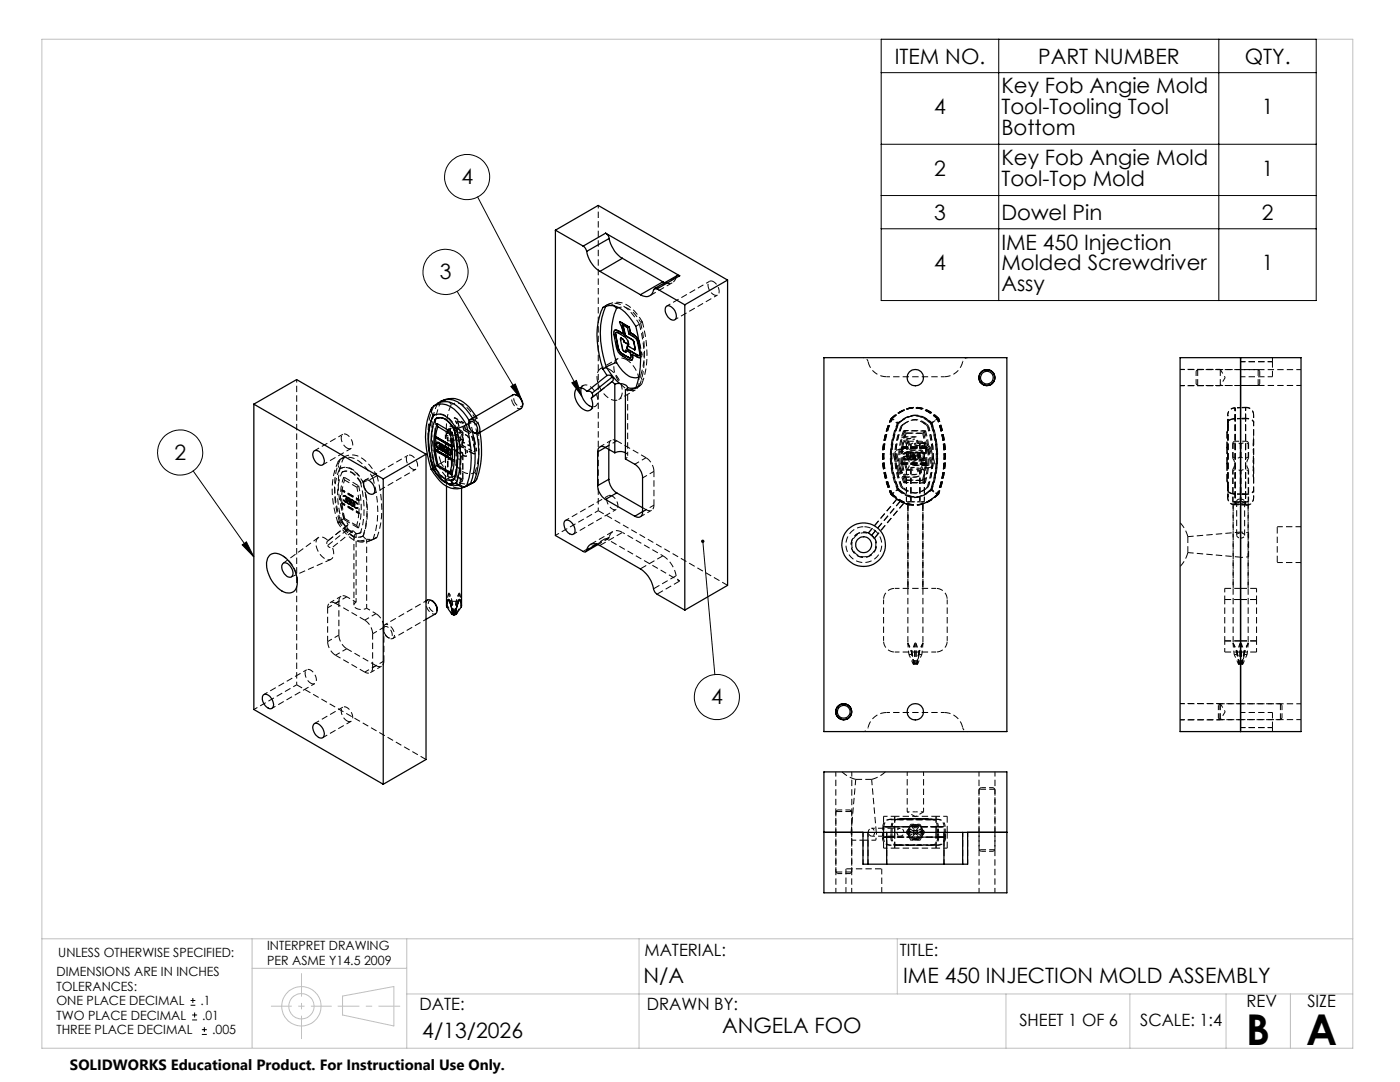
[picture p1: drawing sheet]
<svg xmlns="http://www.w3.org/2000/svg" width="279mm" height="216mm" viewBox="0 0 279 216" stroke-linecap="round" stroke-linejoin="round" font-family="sans-serif">
<defs><g id="words">
<g font-size="8.5">
<text x="248.7" y="208.4">B</text>
<text x="260.7" y="208.4">A</text>
</g>
<g font-size="4.2">
<text x="178.6" y="12.7">ITEM NO.</text>
<text x="207.2" y="12.7">PART NUMBER</text>
<text x="248.4" y="12.7">QTY.</text>
<text x="186.4" y="22.8">4</text>
<text x="199.8" y="18.7">Key Fob Angie Mold</text>
<text x="199.8" y="22.8">Tool-Tooling Tool</text>
<text x="251.8" y="22.8">1</text>
<text x="199.8" y="26.9">Bottom</text>
<text x="186.4" y="35">2</text>
<text x="199.8" y="33">Key Fob Angie Mold</text>
<text x="251.8" y="35">1</text>
<text x="92.1" y="36.8">4</text>
<text x="199.8" y="37.1">Tool-Top Mold</text>
<text x="186.4" y="43.8">3</text>
<text x="199.8" y="43.8">Dowel Pin</text>
<text x="251.8" y="43.8">2</text>
<text x="186.4" y="53.9">4</text>
<text x="199.8" y="49.8">IME 450 Injection</text>
<text x="199.8" y="53.9">Molded Screwdriver</text>
<text x="251.8" y="53.9">1</text>
<text x="87.8" y="55.7">3</text>
<text x="199.8" y="58">Assy</text>
<text x="34.8" y="91.8">2</text>
<text x="141.9" y="140.6">4</text>
<text x="128.5" y="196.1">N/A</text>
<text x="180.3" y="196.1">IME 450 INJECTION MOLD ASSEMBLY</text>
<text x="84.3" y="207">4/13/2026</text>
<text x="144.1" y="206.2">ANGELA FOO</text>
</g>
<g font-size="3.4">
<text x="128.6" y="190.8">MATERIAL:</text>
<text x="179.6" y="190.8">TITLE:</text>
<text x="83.7" y="201.6">DATE:</text>
<text x="129.1" y="201.6">DRAWN BY:</text>
<text x="248.8" y="201">REV</text>
<text x="260.9" y="201">SIZE</text>
<text x="203.4" y="204.6">SHEET 1 OF 6</text>
<text x="227.6" y="204.6">SCALE: 1:4</text>
</g>
<text font-size="3" x="14" y="213.5">SOLIDWORKS Educational Product. For Instructional Use Only.</text>
<g font-size="2.5">
<text x="11.6" y="190.9">UNLESS OTHERWISE SPECIFIED:</text>
<text x="53.3" y="189.6">INTERPRET DRAWING</text>
<text x="11.3" y="194.8">DIMENSIONS ARE IN INCHES</text>
<text x="11.3" y="197.7">TOLERANCES:</text>
<text x="53.3" y="192.5">PER ASME Y14.5 2009</text>
<text x="11.3" y="200.6">ONE PLACE DECIMAL</text>
<text x="11.3" y="203.5">TWO PLACE DECIMAL</text>
<text x="40" y="200.6">.1</text>
<text x="40.3" y="203.5">.01</text>
<text x="11.3" y="206.4">THREE PLACE DECIMAL</text>
<text x="42.3" y="206.4">.005</text>
</g>
</g></defs>
<g fill="none" stroke="#c0c0c0" stroke-width=".2">
<path d="M8.4 7.8h261.6v201.4h-261.6zM8.4 187.3h261.6M50.3 187.3v21.8M50.3 193.2h30.9M68.4 198.8l10.2-2v7.9l-10.2-2.2zM81.2 198.3h188.8M81.2 187.3v21.9M127.5 187.3v21.9M179.1 187.3v11M200.8 198.3v10.9M225.5 198.3v10.9M244.7 198.3v10.9"/>
<path d="M257.5 198.3v10.9"/>
<circle cx="60.2" cy="200.8" r="2.53"/>
<circle cx="60.2" cy="200.8" r="3.9"/>
</g>
<path d="M60.2 194.2v13.1" fill="none" stroke="#c0c0c0" stroke-width=".2" stroke-dasharray="15.2 1.3 1.3 1.3" stroke-dashoffset="10.6" stroke-linecap="butt"/>
<path d="M54.1 200.8h12.1" fill="none" stroke="#c0c0c0" stroke-width=".2" stroke-dasharray="15.2 1.3 1.3 1.3" stroke-dashoffset="11.1" stroke-linecap="butt"/>
<path d="M67.4 200.8h12.5" fill="none" stroke="#c0c0c0" stroke-width=".2" stroke-dasharray="15.2 1.3 1.3 1.3" stroke-dashoffset="10.9" stroke-linecap="butt"/>
<g fill="none" stroke="#000" stroke-width=".2" stroke-dasharray="1.3 .6" stroke-dashoffset=".3" stroke-linecap="butt">
<path d="M123.1 69.2l-.5-2.4M125.9 70.7v.7M235.5 76.9h12.1M238.7 76.6v-2.5M239 76.9h12.1M247.6 72.2h6.3M247.6 76.9h12.1M247.6 73.7h-12.1M251.1 73.7h-12.1M251.4 74.1v2.5M253.9 75.2h-6.3M253.9 72.2h-6.3"/>
<path d="M259.7 73.8h-12.1M67.9 91.6a3.8 3.8 0 0 1 4.7 1.3l1.8 2.5M69.2 89.4a.78 .78 0 0 0 1.1-.1 .78 .78 0 0 0 .1-1 2.04 2.04 0 0 0-1.8-1.7 1.31 1.31 0 0 0-.1 2.1l.7 .7M69.8 99.7l-.5-.3M69.9 99.7l-.5-.4M71.8 95.1a3.6 3.6 0 0 0-3.1-1.8l-.7 .1M86.1 93.6l.5-.4M88.7 89.9l.5 .4M90 88.4l-.5-2.5M90.1 88.4l-.5-2.5M90.4 88.5l-.5-2.5M91.5 85.6a.61 .61 0 0 1 .4 .7 .61 .61 0 0 1-.6 .4 1.43 1.43 0 0 1-2-.6 1.48 1.48 0 0 1 2.2-.5"/>
<path d="M104.3 80.5v.2a.58 .58 0 0 1-.5 .5 .58 .58 0 0 1-.6-.3l-.5-.8M122 87.9l-2.3 1.2M123.1 88l-2.2 1.3M128.9 91.3l-2.2 1.3M130.5 94.1l-2.2 1.3M177.8 98.6l.9 .8a6.7 6.7 0 0 0 3 1.4M179.7 85.2a15.2 15.2 0 0 0 0 11.7M179.9 85.2a15.2 15.2 0 0 0 0 11.7M180.9 88.6v2.6M180.9 91.2v-2.6M181.7 88.6v2.6M181.9 91.2v-2.6"/>
<path d="M182.3 92.9h2.6M182.5 92.8h2.7M182.7 87.2h-2.6M182.9 87.2h-2.6M183.5 88.6v2.6M183.6 91.2v-2.6M184 88h-2.6M184.2 92l.1-.1v-.4M184.4 91.9l.2-.1-.1-.4M184.5 88.6v2.6M184.5 91.2v-2.6M246 88.6v2.6"/>
<path d="M246.1 91.2v-2.6M247.5 88.6v2.6M247.7 91.2v-2.6M248.6 98.6v2.2v-2.2M248.6 83.5v-2.2v2.2M248.9 88h-2.6M249.1 88.6v2.6M249.2 91.2v-2.6M250.2 82.8a1.45 1.45 0 0 0-1.6-1.5M250.2 82.9a1.45 1.45 0 0 0-1.6-1.6M68.1 119l-2.3 1.3M68.6 105.3a3.9 3.9 0 0 0 2.9 1.9l.9-.2"/>
<path d="M70 100.6l.5 .3M70 100.6l.6 .3M70.5 100.1l-.5-.3M70.6 100.1l-.6-.3M127.8 103.1l2.3-1.3M130.5 100.8l-2.2 1.3M178.6 117.4h8.2M181.7 100.7a7.3 7.3 0 0 1-3.8-2.1M189 119.6v8.3M244.4 119.6v8.3M248.6 100.8a1.45 1.45 0 0 0 1.6-1.6M65.4 121.3l2.2-1.3"/>
<path d="M65.4 128l2.2-1.3M67 120.4l2.2-1.3M67 130.7l2.2-1.3M72.8 123.7l2.2-1.3M72.8 134.1l2.2-1.3M73.9 134.2l2.3-1.3M74.4 126.5l2.2-1.3M74.4 133.2l2.2-1.3M76.6 125.1a1.56 1.56 0 0 0 1.4 2.2 1.38 1.38 0 0 0-.5-2.1 .6 .6 0 0 0-.9-.1M176.3 127.9v-8.3M182.4 132.5a9.4 9.4 0 0 0-1.2-4.2M184.2 128.3a9.4 9.4 0 0 0-1.2 4.2"/>
<path d="M186.8 130.1h-8.2M247.3 132.5a9.4 9.4 0 0 0-1.2-4.2M249.1 128.3a9.4 9.4 0 0 0-1.2 4.2M250.8 127.9v-8.3M69.2 143.8a.78 .78 0 0 0 1.1 0 .78 .78 0 0 0 .1-1 2.04 2.04 0 0 0-1.8-1.8 1.31 1.31 0 0 0-.1 2.1l.7 .7M166.8 154v12.1M195.4 154v12.1M195.4 157.5v12.1M235.5 143.6h12.1M243.2 143.3v-2.6M243.5 143.6h12M247.6 145.2h6.3"/>
<path d="M247.6 143.6h12.1M247.6 140.4h-12.1M253.9 145.2h-6.3M253.9 142.2h-6.3M255.5 140.4h-12M255.9 140.7v2.6M259.7 140.4h-12.1M166.8 161.9v12.1M166.8 166.1v12M167.1 161.6h2.6M169.7 174.3h-2.6M170 178.1v-12"/>
<path d="M170 174v-12.1M170 166.1v-12.1M172.3 166.1v6.3M173.2 172.4v-6.3M176.1 167a1.45 1.45 0 0 0 1.6 1.7M176.3 167a1.45 1.45 0 0 0 1.6 1.7M177 172.4v-6.3M178.6 169.2h8.2M179.1 168.6h-.7M181.2 166.2l.2 .6M181.4 165.3l-.2 .6M181.9 167.4l.7 .2"/>
<path d="M182.6 164.6l-.7 .2M182.8 167.6l.6-.2M183.4 164.8l-.6-.2M184 166.8l.2-.6M184.2 165.9l-.2-.6M186.8 162.9h-8.2M186.9 168.7a1.45 1.45 0 0 0 1.6-1.7M187.1 168.7a1.45 1.45 0 0 0 1.6-1.7M188.4 172.4v-6.3M192.1 166.1v6.3M193.1 172.4v-6.3M195.4 166.1v12"/>
<path d="M198.6 178.1v-12M198.6 169.6v-12.1M198.6 166.1v-12.1"/>
</g>
<g fill="none" stroke="#000" stroke-width=".2" stroke-dasharray="1.3 .6" stroke-dashoffset=".4" stroke-linecap="butt">
<path d="M121 60.9l-.7 .4M124.4 71.1a2.54 2.54 0 0 1-1.3-1.9M126.1 71.8l-.7-.1M127.6 64.7l-.7 .4M127.6 77l-.7 .4M197 76.9a1.58 1.58 0 0 0 1.4-2.3 1.58 1.58 0 0 0-2.7-.2 1.58 1.58 0 0 0 1 2.5h.3M235.5 77h8M243.5 73.7h-8M253.9 72.2v-.8M68.3 98l-.1 2.3M68.7 91.1l-.8 .5M69.2 99.4a.57 .57 0 0 0 0 .8"/>
<path d="M69.3 99.4a.57 .57 0 0 0 0 .7M69.8 99.7l-.1 .3 .1 .5M69.9 99.7l-.2 .3 .2 .5M69.9 99.7l-.3-.4h-.4M69.9 99.8l-.1 .3 .1 .4M69.9 99.6l-.3-.3-.3-.1M71.6 99.6l-.4-2.4M71.8 96a3 3 0 0 0-3.4-1.9M71.9 96a3 3 0 0 0-3.4-1.9M82.2 93.5a.76 .76 0 0 0 1 0 .76 .76 0 0 0 .1-1 1.99 1.99 0 0 0-1.7-1.7 1.28 1.28 0 0 0-.1 2l.7 .7M87.1 93.7a3.6 3.6 0 0 0 2.7 2.1l.7-.1M87.3 92.8l-.7 .4"/>
<path d="M87.9 88.7l-.1 .3 .1 .5M87.9 88.6l-.3-.3h-.4M88 92.4l-.7 .4M88 92.4a9.1 9.1 0 0 0 4.2 4.1l.8 .1 1.3-.3M88.6 89.1l-.1 .3 .1 .4M88.6 89l-.3-.3-.4-.1M88.7 89.9l.1-.3-.1-.5M89.3 89.5l-.1 .3 .1 .4M89.3 89.4l-.4-.4h-.3M89.4 90.3l.3 .3h.3M91.3 90.2a2.54 2.54 0 0 1-1.3-1.8M91.4 90.2a2.54 2.54 0 0 1-1.3-1.8"/>
<path d="M93.4 85.9a2.55 2.55 0 0 1 1.2 1.8M93.4 85.9a2.55 2.55 0 0 1 1.3 1.8M93.7 85.2l-.2-.8M94.6 83.9l-.7 .4M102.3 80.3a1.54 1.54 0 0 0 1.7 1.2M121.5 88.9v.7M121.5 88.9l-.6 .4M123.1 88a.96 .96 0 0 0-1.1-.1 .96 .96 0 0 0-.5 1M178.4 91.2a1.1 1.1 0 0 1 .2-1.1 1.1 1.1 0 0 1 1.1-.4M179 99.6l.7 .4M179.7 100l-.7-.4M180.3 86h4.2"/>
<path d="M180.5 85.9l4.2 .1M180.9 95.2a1.67 1.67 0 0 1-1.8-1.3M181.1 95.2a1.67 1.67 0 0 1-1.8-1.4M181.4 88l-.5 .6M181.4 91.6l.4 .1 .4-.2M181.6 91.5l.4 .1 .4-.1M182.2 90.5l-.4-.1-.4 .1M182.4 91.5l.3 .2 .4-.2M182.4 90.4l-.4-.1-.4 .1M182.6 91.5l.4 .1 .4-.1M183.1 90.5l-.4-.1-.3 .1M183.4 90.4l-.4-.1-.4 .1"/>
<path d="M183.6 93.6a1.12 1.12 0 0 1-.1 1.2 1.12 1.12 0 0 1-1.1 .4M183.8 93.5a1.12 1.12 0 0 1-.1 1.2 1.12 1.12 0 0 1-1.1 .5M183.8 88.4h-.7M183.8 88.4a1.69 1.69 0 0 1 1.8 1.4M184 88.4a1.69 1.69 0 0 1 1.8 1.3M184 88.4h-.7M184.5 88.6l-.5-.6M184.8 84.7l-.6-.4M185.1 97a19 19 0 0 0 0-11.8M185.3 96.9a19 19 0 0 0 0-11.8M186.4 91.8a1.09 1.09 0 0 1-.1 1.1 1.09 1.09 0 0 1-1.1 .4M245 99.2a1.44 1.44 0 0 0 1.5 1.5"/>
<path d="M246 91.4a1.79 1.79 0 0 1 0 2.3M246.5 83.5v-2.2v2.2M246.5 98.5v2.2v-2.2M246.5 83.6v-2.2v2.2M246.5 81.3a1.44 1.44 0 0 0-1.5 1.6M246.5 81.4a1.45 1.45 0 0 0-1.5 1.6M249.2 93.7a1.78 1.78 0 0 1 0-2.3M67.6 120a.96 .96 0 0 1 .5-1 .96 .96 0 0 1 1.1 .1M68.4 104.4a3.5 3.5 0 0 0 2.9 2.1l.5-.1M68.5 104.3a3.5 3.5 0 0 0 2.9 2.1l.5-.1M68.7 103.4l-.8 .5M69.2 100.2a.57 .57 0 0 0 0-.8"/>
<path d="M69.2 100.3l.4 .3h.3M69.3 100.1a.57 .57 0 0 0 0-.7M69.3 100.3l.3 .3h.3M69.9 100.5l.1-.3-.1-.4M69.9 100.6l.3 .4 .4 .1M69.9 100.5l.2-.3-.2-.4M69.9 100.6l.4 .4h.3M70 100.6l.1-.3-.1-.5M70 100.6l.1-.4-.1-.4M70.6 100.1l-.4-.4h-.3M70.6 100.9l.1-.3-.1-.4M70.6 100.2l-.1 .3 .1 .4"/>
<path d="M70.6 107.2l-1.3-1.4-1.4-1.9M70.6 100l-.3-.3-.4-.1M70.6 100.9l.2-.3-.2-.4M70.7 101l.4 .3a.67 .67 0 0 0 .2-.7 .67 .67 0 0 0-.6-.4M70.7 101l.5 .3a.67 .67 0 0 0 .2-.7 .67 .67 0 0 0-.7-.5M71.1 106.5l-.3 .2-.2 .5M71.1 106.5l-.6-.6M71.2 104.9l.4-2.4M71.6 102.3v-2.4M73.2 107.6v13.8M74.4 107.6a1.52 1.52 0 0 1-2-.6M75.2 107.2l-.8 .4"/>
<path d="M85.6 120l.4-.2 .4 .1M119.4 108.6l2-1.1M128.3 101.3l.6 .4M128.9 101.7a.96 .96 0 0 0 1.2 .1 .96 .96 0 0 0 .4-1M128.9 101.7l-.6 .4M173.3 106.3l.6 .5M173.9 106.8l.6 .6M174 106.8l-.7-.5M174.6 107.4l-.6-.6M179.7 100l.7 .4M180.4 100.4l-.7-.4M181.2 100.6l-.8-.2"/>
<path d="M62 136.3a.76 .76 0 0 0 1 0 .76 .76 0 0 0 .1-1 1.99 1.99 0 0 0-1.7-1.7 1.28 1.28 0 0 0-.1 2l.7 .7M65.4 121.3a.96 .96 0 0 1 .4-1 .96 .96 0 0 1 1.2 .1M74.4 133.2a.96 .96 0 0 1-.5 1 .96 .96 0 0 1-1.1-.1M76.6 131.9a.96 .96 0 0 1-.4 1 .96 .96 0 0 1-1.2-.1M76.7 124.8a1.31 1.31 0 0 1 1.8 .9l.2 .7a.8 .8 0 0 1-.4 1 .8 .8 0 0 1-1-.3 1.95 1.95 0 0 1-.6-2.3M90.3 120h.7M181.2 128.4a9.3 9.3 0 0 1 1.1 4M184.2 128.4a9.3 9.3 0 0 0-1.1 4M246.1 128.4a9.3 9.3 0 0 1 1.1 4M249.1 128.4a9.3 9.3 0 0 0-1.1 4M168.4 143.6a1.58 1.58 0 0 0 1.4-2.3 1.58 1.58 0 0 0-2.7-.3 1.58 1.58 0 0 0 1 2.6h.3M181.1 154v8"/>
<path d="M195.9 157.2h2.3M235.5 143.6h8M243.5 140.4h-8M253.9 146v-.8M170 167.6h2.4M172.4 167.6h2.4M177.8 163.5a1.45 1.45 0 0 0-1.6 1.5M177.8 167a1.35 1.35 0 0 0 1.3 1.7M177.9 163.5a1.44 1.44 0 0 0-1.5 1.5M178 167a1.37 1.37 0 0 0 1.3 1.7M179.3 163.6h6.2M179.3 163.5h6.2"/>
<path d="M179.5 163.5h6.2M179.5 163.6h6.2M179.9 163.3h.8M181.4 166.8l.5 .6M181.9 164.8l-.5 .5M182.7 167.3a1.28 1.28 0 0 0 1.1-1.8 1.28 1.28 0 0 0-2.1-.2 1.28 1.28 0 0 0 .7 2h.3M183.4 167.4l.6-.6M184 165.3l-.6-.5M184.3 162v-8M185.8 168.7a1.35 1.35 0 0 0 1.3-1.7M186 168.7a1.37 1.37 0 0 0 1.3-1.7M188.4 165a1.44 1.44 0 0 0-1.5-1.5"/>
<path d="M188.6 165a1.44 1.44 0 0 0-1.5-1.5M198.2 169.9h-2.3"/>
</g>
<g fill="none" stroke="#000" stroke-width=".2" stroke-dasharray="1.3 .6" stroke-dashoffset=".5" stroke-linecap="butt">
<path d="M141.6 56.1l-8.5 5M142.4 56.2a1.91 1.91 0 0 1 .8 2.7 1.66 1.66 0 0 1-1.9-1.6 .76 .76 0 0 1 .1-1 .76 .76 0 0 1 1-.1M122.6 66.8v-.8l.1-.1M124.4 64.8l.9 .5M124.9 69.8l.9 .5M125.6 66.6l.8 .5M127.8 75.1a1.17 1.17 0 0 1-.2 1.9M128 70.5l.1 .7-.2 .2M134.7 63.8l8.5-4.9M67.8 93.5a1.22 1.22 0 0 1 .1-1.9M68.2 94.3a13.7 13.7 0 0 0 0 9.6M69.2 99.3a.42 .42 0 0 0-.7-.2v.3l.2 .5 .5 .3"/>
<path d="M69.2 99.3a.68 .68 0 0 0 0 .9M69.2 99.3a.42 .42 0 0 0-.6-.2l-.1 .3 .2 .5 .5 .3M74.4 95.4l-2 .8M74.5 98.5l8.5-4.9M75.2 94.9l-.8 .5M81.4 90.9l-8.5 4.9M86.9 83.6a14.1 14.1 0 0 0 0 9.6M88 92.4l2.1-.9M88 89.6a.68 .68 0 0 0 0-.9M88.9 86.7v2.2M88.9 88.9l.4-.9M88.9 89v-2.2"/>
<path d="M89.1 96.3a11.7 11.7 0 0 1-2.5-3.1M89.1 96v1M89.3 90.2l-.4 .9M89.3 85.8l-.4 .9M89.3 88v-2.2M89.3 89.4l.1 .4-.1 .4 .2-.1M89.4 90.3l.1-.3-.1-.5M89.4 85.8v2.1M90.1 80.7a2.99 2.99 0 0 1 3.6 1.2l1.1 1.5M90.1 87.5v2.2M90.2 89.7v-2.2M91 87.7v-2.2"/>
<path d="M91.2 85.5v2.2M91.4 84l.8 .5M91.4 84l.9 .5M91.8 87.3v2.2M91.9 89l.9 .5M91.9 87.2l.5-.9M91.9 89.4v-2.2M92 91.6l.4-.9M92.3 88.9l1.9 1.1M92.3 88.4v-2.2M92.4 88.5l-.4 .9M92.4 86.3v2.2"/>
<path d="M92.5 87.9l-.9-.5M92.5 85.8l.9 .5M92.6 84.4l-1.8-1M92.6 85.8l.8 .5M94.7 89.6l-.1 .5-.4-.1M94.7 89.5v.6l-.5-.1M94.8 94.3a2.73 2.73 0 0 1-3.5-1.1l-1.2-1.7M121.4 98.9l-8.5 4.9M122.2 99a1.91 1.91 0 0 1 .8 2.6 1.66 1.66 0 0 1-1.9-1.6 .76 .76 0 0 1 .1-.9 .76 .76 0 0 1 1-.1M125.3 90.9v-13.6M177.8 83.5a17.8 17.8 0 0 0 0 15.1M177.8 98.6a17.8 17.8 0 0 1 0-15"/>
<path d="M177.9 98.6a17.7 17.7 0 0 1 0-15M178 83.5a17.8 17.8 0 0 0 0 15.1M178 98.6a17.8 17.8 0 0 1 0-15.1M178.1 98.5a17.7 17.7 0 0 1 0-15M179.1 97.7a16.2 16.2 0 0 1 0-13.2M179.3 97.7a16.2 16.2 0 0 1 0-13.3M179.6 100l2 .8M180.3 91.4l.5 2.1M180.4 96.3l4.1 .1M180.5 91.4l.5 2M180.6 96.3h4.1M180.9 93.9v6"/>
<path d="M180.9 99.9v-6M180.9 88.6a.53 .53 0 0 1 .8 0M180.9 93.9l.3-.2 .5 .2M181.3 91.7a.78 .78 0 0 0 1-.1M181.3 90.5a.65 .65 0 0 0 0 1M181.3 91.5a.65 .65 0 0 0 0-1M181.5 91.6a.78 .78 0 0 0 1 0M181.5 90.5a.65 .65 0 0 0 0 .9M181.5 91.4a.65 .65 0 0 0 0-.9M181.7 91.2l-.3 .2-.5-.2M181.7 93.9v6M181.7 99.9a.47 .47 0 0 1-.8 0"/>
<path d="M181.9 99.9v-6M182.3 91.6a.78 .78 0 0 0 .9 0M182.3 90.4a.78 .78 0 0 0-1 0M182.3 90.6a.65 .65 0 0 0 0 .8M182.3 91.4a.65 .65 0 0 0 0-.8M182.5 90.4a.78 .78 0 0 0-1-.1M182.5 91.6a.78 .78 0 0 0 .9 0M182.5 91.4a.65 .65 0 0 0 0-.9M182.5 90.5a.65 .65 0 0 0 0 .9M183.2 90.4a.78 .78 0 0 0-.9 0M183.2 90.6a.65 .65 0 0 0 0 .9M183.2 91.5a.65 .65 0 0 0 0-.9"/>
<path d="M183.4 90.3a.78 .78 0 0 0-.9 .1M183.4 90.5a.65 .65 0 0 0 0 .9M183.4 91.4a.65 .65 0 0 0 0-.9M183.5 93.9v6M183.6 99.9v-6M183.6 88.6a.53 .53 0 0 1 .9 0M183.6 93.9l.4-.2 .5 .2M184.5 91.2l-.3 .2-.6-.2M184.5 99.9a.48 .48 0 0 1-.9 0M184.5 93.9v6M184.5 99.9v-6M185.2 89.9l.5 2.1"/>
<path d="M185.4 89.9l.5 2M185.8 97.8l.8 .5M185.8 84.4a20 20 0 0 1 0 13.4M186 84.4l.9-.6M186 84.4a20 20 0 0 1 0 13.3M186.2 91.9l-.6-2.1M186.4 91.8l-.6-2.1M187.1 98.6a21.5 21.5 0 0 0 0-15.1M187.1 98.6a21.6 21.6 0 0 0 0-15.1M187.3 98.6a21.5 21.5 0 0 0 0-15.1M187.3 98.6a21.6 21.6 0 0 0 0-15.1M246 93.9v6"/>
<path d="M246.1 99.9v-6M246.8 100l.2-.3 .6-.1M247.5 93.9v6M247.6 98.6l-1.1-.1M247.6 83.5h-1.1M247.6 99.6l.5 .1 .3 .3M247.6 83.6h-1.1M247.6 98.6h-1.1M247.6 81.3h-1.1M247.6 81.4h-1.1M247.7 99.9v-6M248.6 98.6h-1"/>
<path d="M248.6 83.5h-1M248.6 98.6v2.2M248.6 83.5l-1 .1M248.6 81.3h-1M248.6 81.3l-1 .1M249.1 93.9v6M249.2 99.9v-6M59.4 115.9a6.4 6.4 0 0 0-2.9-5M65.5 107.9a.63 .63 0 0 0-.1 1M67.8 104.3h-.4l.5-.4M69.2 119.1l1.9 1.1M69.3 100.3a.68 .68 0 0 0 0-.9"/>
<path d="M69.4 100.3a.68 .68 0 0 0 0-1M69.4 105.6a.62 .62 0 0 1 .1-.9M70.5 100.1l-.1 .3 .1 .5M70.6 100.1l-.2 .3 .2 .5M70.6 107.1v13.7M70.7 101l.1-.3-.1-.5M70.7 101l.1-.3-.1-.6M72 106.1a18 18 0 0 0 0-9.6M75.2 107.2a3.1 3.1 0 0 1-2 .4M85.3 119.7a1.88 1.88 0 0 0 1 2.8h.6M91.8 118.5l.3 2.1M110.9 106.8l8.5-4.9"/>
<path d="M114.5 106.6l8.5-5M121.6 107.2a.42 .42 0 0 1-.7 .2M183.7 100.7l1.5-.6 2-1.5M183.8 100.7l-2.2 .1M244.4 117.4v2.2M246.5 100.7h1.1M246.5 100.6l1.1-.1M246.5 100.7v-2.1M246.8 106.8l.2 .3 .6 .3M247.6 100.5l1 .2M247.6 107.4l.5-.1 .3-.5M247.6 100.6l-1.1 .1"/>
<path d="M247.6 100.4l-.5-.1-.3-.3M247.6 106.3l-.7 .2-.1 .3M247.6 100.7l1 .1M248.4 100l-.2 .3-.6 .1M248.4 106.8l-.2-.3-.6-.2M248.6 100.8l-1-.2M250.8 119.6v-2.2M61.2 133.6l-8.5 5M71.1 120.2v-13.7M73.2 121.4l1.8 1M89.2 120.6l.3-2.1M181.4 130.6l-.2-2.2"/>
<path d="M182.6 128.4v4M182.6 128.4l-.7 2.2M182.8 128.4v4M183.4 130.6l-.6-2.2M184.2 128.4l-.2 2.2M244.4 127.9v2.2M246.3 130.6l-.2-2.2M247.5 128.4v4M247.5 128.4l-.7 2.2M247.7 128.4v4M248.4 130.6l-.7-2.2M249.1 128.4l-.2 2.2"/>
<path d="M250.8 130.1v-2.2M50.7 141.6l8.5-5M54.3 141.3l8.5-4.9M173.9 165.3a.69 .69 0 0 1 .6 .8M174.6 166.1l-.3 .6-.3 .2M176.2 166.1l-.1 .9M176.2 165v1.1M176.3 169.2h2.3M176.4 166.1l-.1 .9M176.4 165v1.1M177.8 167v-.9M177.8 166.1l.1-1.1"/>
<path d="M178 167v-.9M178 166.1l.1-1.1M178.6 162.9h-2.3M179.1 163.5a1.33 1.33 0 0 0-1.2 1.5M179.4 163.5a1.33 1.33 0 0 0-1.3 1.5M181.4 166.8l.8-.5M181.9 164.8l.5 .8M182.2 165.8l-.8-.5M182.4 166.5l-.5 .9M182.9 165.6l.5-.8M183.2 166.3l.8 .5M183.4 167.4l-.5-.9"/>
<path d="M184 165.3l-.8 .5M185 168.6h-1.1M186 163.5h1.1M186 163.6h1.1M186.8 169.2h2.2M187.1 165a1.35 1.35 0 0 0-1.4-1.5M187.1 166.1v-1.1M187.1 167v-.9M187.3 165a1.35 1.35 0 0 0-1.4-1.5M187.3 166.1v-1.1M187.3 167v-.9M188.5 166.1l-.1-1.1"/>
<path d="M188.5 167v-.9M188.7 166.1l-.1-1.1M188.7 167v-.9M189 162.9h-2.2"/>
</g>
<g fill="none" stroke="#000" stroke-width=".2" stroke-dasharray="1.3 .6" stroke-dashoffset=".7" stroke-linecap="butt">
<path d="M119.4 41v60.9M59.2 75.7v60.9M123.5 61.4a3 3 0 0 1 3.2 1.3l1.1 1.5M125.6 66.6l-.3-1.3M173.2 72.2a1.02 1.02 0 0 0-.9-.8M193.1 71.4a1.01 1.01 0 0 0-1 .8M88.9 86.8l.6 .2 .6 .5M88.9 91.2l.7 .2 .5 .5M90.1 96.8a1.53 1.53 0 0 1-1.2-.7M91.2 94.8l.6 .5 .5 .2M91.2 87.7a1.57 1.57 0 0 0 1.1 .7M91.7 95.4a.74 .74 0 0 1 .4 .9 .74 .74 0 0 1-.9 .5 1.68 1.68 0 0 1-2.1-.8 1.57 1.57 0 0 1 2.3-.8l.3 .2"/>
<path d="M92.1 97.4v-1.4M92.3 90.6a1.51 1.51 0 0 0-1.1-.7M92.3 86.2l-.5-.5-.6-.2M92.5 85.8l-.3-1.3M92.6 85.8l-.3-1.3M92.8 97.1a3.1 3.1 0 0 1-3.4-.5M94.7 86.4l-.6-.5-.4-.7M94.8 94.3a1.39 1.39 0 0 1 .3 1.3M95.5 84.7l-.3-1.3M178.9 91.1l-.1-.5 .2-.2 .7-.2M179 99.6l-1.2-1M179.1 84.5a4.3 4.3 0 0 1 4.8-1.3l1.9 1.2"/>
<path d="M179.1 91l-.1-.4 .2-.3 .7-.2M179.3 84.4a4.3 4.3 0 0 1 4.9-1.3l1.8 1.3M179.7 89.7h1.4M179.9 89.6h1.4M180.9 95.2h1.5M181.1 89.7l-.4-1.3M181.1 95.2h1.5M181.3 89.6l-.4-1.3M182.4 94.7h-1.5M182.6 94.7h-1.5M182.6 88.9l-.4-1.3M182.8 88.9l-.4-1.4"/>
<path d="M184.3 91.5l-.3-1.3M184.5 91.4l-.3-1.3M185 93.4h-1.5M185.2 93.3h-1.5M185.7 92l.1 .4-.2 .3-.7 .2M185.9 91.9l.1 .5-.2 .3-.6 .1M186 97.7a4.4 4.4 0 0 1-6.7 0M186.2 92.8a1.28 1.28 0 0 1-1.2 .6M245 84.2v-1.3M245 99.2v-1.4M245 84.3v-1.3M245.1 99.2v-1.4"/>
<path d="M245.1 84.2v-1.3M245.1 84.3v-1.3M246.1 93.9a1.33 1.33 0 0 1 1.4 0M246.5 83.5v15M246.5 98.5v-15M246.5 83.6v15M246.5 98.6v-15M247.5 91.2a1.33 1.33 0 0 1-1.4 0M247.7 93.9a1.33 1.33 0 0 1 1.4 0M248.6 98.6v-15.1M248.6 83.5v15.1M249.1 91.2a1.33 1.33 0 0 1-1.4 0"/>
<path d="M250.1 88.4v1.3M250.1 88.4v1.4M67.9 104.5a5.9 5.9 0 0 0 3 2.7h.5l.9-.1M69.5 104.7l-.8-1.3M72.6 106.8a18 18 0 0 0 .2-9.4M85 119.9l-8.2 4.7M120.9 107.4l14.7 8.5M132.3 110.9l-8.1-4.7M135.6 115.9l-.4-.4-.3-.6M172.4 111.1a2.4 2.4 0 0 0 2.1-3.5 2.4 2.4 0 0 0-4-.3 2.4 2.4 0 0 0 1.5 3.8h.4M71.1 120.2a.74 .74 0 0 0-.4 .8 .74 .74 0 0 0 .8 .5l.7 .1 1-.2M87.3 121.5a.62 .62 0 0 1-.5 .7 .62 .62 0 0 1-.7-.4l-.5-.9-.1-.5 .1-.4"/>
<path d="M172.3 146a1.02 1.02 0 0 0 .9-.8M192.1 145.2a1.02 1.02 0 0 0 1 .8M177.8 167h3.8M178 167h9.3M179.1 168.7h-1.4M179.7 166.9h-5.7M180.9 168.6h1.5M182.7 164.9a1.19 1.19 0 0 1 1.1 1.7 1.19 1.19 0 0 1-2 .2 1.19 1.19 0 0 1 .6-1.9h.3M186.3 168.6h-1.3M186.5 168.6h-1.3M187.1 167h-9.3M187.3 167h-9.3"/>
</g>
<g fill="none" stroke="#000" stroke-width=".2" stroke-dasharray="1.3 .6" stroke-dashoffset=".8" stroke-linecap="butt">
<path d="M102.4 78.8l-.3 .5 .2 1M125.3 69l1.4 .7M125.4 68.3a1.74 1.74 0 0 0-.9-1.3M72.3 95.9a5.4 5.4 0 0 0-3.1-2.6l-1.3 .2M87.3 88.4a.78 .78 0 0 0 .6 1.1M89.4 87.9l.6 .1 1-.3M90.2 87.5a2.1 2.1 0 0 1 1.6-.2M90.2 91.9l.7-.3h.9M91 89.9l-.6-.1-1 .3M91 85.2a4.7 4.7 0 0 0-3.3-2.6l-1.1 .2M91 85.5a2.07 2.07 0 0 0-1.6 .3M91.8 89.5l-.6 .2h-1"/>
<path d="M92.3 88.2l1.3 .7M92.3 88.1l1.4 .8M92.4 87.5a1.74 1.74 0 0 0-.9-1.3M93.2 86.9l-1.4-.8M93.2 86.9l-1.3-.8M94.8 83.4l.3 1.5M124.8 91.6a.64 .64 0 0 0 .5-.7 .64 .64 0 0 0-.5-.6M178.6 90.4a1.09 1.09 0 0 1 1.3-.8M179 99.6l-1.2-1M179.1 97.7l-1.2 .9M179.1 84.5l-1.2-.9M179.4 97.6l-1.3 .9"/>
<path d="M179.4 84.4l-1.3-.9M179.7 90.2h1.5M179.9 90.1h1.5M182.4 91.1a1.14 1.14 0 0 0-1.2-.9M182.6 91a1.14 1.14 0 0 0-1.2-.9M183.1 93.7l.1 .6-.1 .3-.7 .1M183.3 93.7l.1 .5-.1 .3-.7 .2M184.4 98.7l1.3-.9M185.7 84.2l-1.3-.9M187.1 83.6l-1.4 .9M187.1 98.6l-1.4-.9M187.3 83.5l-1.4 .9"/>
<path d="M187.3 98.5l-1.4-.8M244.9 91.7v-1.5M246.1 88.6a1.37 1.37 0 0 1 1.4 0M247.5 99.9a1.26 1.26 0 0 1-1.4 0M247.7 88.6a1.37 1.37 0 0 1 1.4 0M249.1 99.9a1.26 1.26 0 0 1-1.4 0M250.1 91.8v1.5M250.1 93.5v1.7M250.1 91.9v1.5M250.1 93.6v1.6M250.2 97.7v1.5M250.2 82.8v1.6"/>
<path d="M250.2 97.8v1.5M250.2 82.9v1.5M89.7 118.4l.6 1.6M247.6 111.2l1.6-.1M249.2 106.3l-1.6-.1M91 120l.6-1.6M169.9 166.1l.1 1.5M174.8 167.6l.1-1.5M180.9 166.1l.8 1.5M181.1 162h1.6M181.7 164.5l-.8 1.5M181.9 167.6h1.6"/>
<path d="M182.7 162h1.6M183.5 164.5h-1.6M183.6 167.6l.9-1.5M184.5 166l-.9-1.5"/>
</g>
<g fill="none" stroke="#000" stroke-width=".2" stroke-dasharray="1.3 .6" stroke-dashoffset=".6" stroke-linecap="butt">
<path d="M88.3 79.9h.5a1.74 1.74 0 0 1 1.3 .8M116.5 76.9l-1.2 .5M123.2 71.6l-3.3 1.9M123.5 79.7l3.3-1.9M123.5 66.4l1 .6M124.2 65.4l-.5-1.1M124.4 71.1l1 .6M124.5 66.6l-.3-1.2M127.2 71.2l-1-.6M127.8 64.2l.4 .1-.6 .4M177 75.2h11.4M68.3 97.7l3.3 1.9"/>
<path d="M68.3 97.8l3.3 1.9M68.3 97.9l3.4 1.9M68.8 95.8l-.5 1.9M71.6 99.9l-3.3-1.9M86.9 89.7l3.4 2M87 87.1l3.3 1.9M88.9 96l.4-.9M89.9 86v-.5l.5 .1M89.9 86l.1-.5 .5 .1M90.4 85.2l1 .6M90.4 85.6l1.1 .6M90.5 85.2l1 .6"/>
<path d="M90.5 85.6l1 .6M91.2 84.6l-.5-1.1M91.3 90.2l1.1 .7M91.4 90.2l1 .6M91.4 85.8l-.2-1.2M91.5 85.8l-.3-1.2M91.7 95.4a.76 .76 0 0 1 .4 .9 .76 .76 0 0 1-.8 .5 1.72 1.72 0 0 1-2.2-.8 1.61 1.61 0 0 1 2.3-.8l.3 .2M92.4 90.4l-1.1-.6M92.4 95.6l-.5 .9M92.4 90.4l-1-.6M92.8 85.6l-.2-1.2M92.9 89.9l-.1 .7-.4-.2"/>
<path d="M92.9 85.6l-.3-1.2M92.9 89.9v.6l-.5-.1M93.7 88.6l-.2-1.2M93.8 88.5l-.3-1.2M94.2 90.4l-1-.6M94.8 83.4h.4l-.6 .5M102.7 80.1l-.1-.3a.61 .61 0 0 1 0-.8 .61 .61 0 0 1 .8 0M117.8 81.8l1.1-.8M177.8 98.6l1.6 1.3M180.7 88.4l-.7-1M180.9 88.3l-.7-.9M181 87.6h1.2"/>
<path d="M181.2 87.5h1.2M181.2 90.5a.78 .78 0 0 0 0 1.1M181.4 90.4a.78 .78 0 0 0 0 1.1M181.4 91.6a.78 .78 0 0 0 0-1.1M181.6 91.5a.78 .78 0 0 0 0-1.1M181.7 93.3h1.3M181.9 93.3h1.3M182.2 90.5a.78 .78 0 0 0 0 1M182.4 91.5a.78 .78 0 0 0 0-1M182.4 90.4a.78 .78 0 0 0 0 1.1M182.6 91.5a.78 .78 0 0 0 0-1.1M182.6 91.6h-1.3"/>
<path d="M182.6 88.9h1.2M182.8 91.5h-1.3M182.8 88.9h1.2M183.1 88.4l-.4-1.2M183.1 90.5a.78 .78 0 0 0 0 1M183.3 88.4l-.4-1.2M183.3 91.5a.78 .78 0 0 0 0-1M183.4 90.4a.78 .78 0 0 0 0 1.1M183.5 91.5a.78 .78 0 0 0 0-1.1M187.1 98.6l-.6 .5a7 7 0 0 1-2.8 1.5M187.1 83.6a21.5 21.5 0 0 1 0 15M187.3 83.5a21.5 21.5 0 0 1 0 15"/>
<path d="M187.3 83.5a21.5 21.5 0 0 1 0 15.1M245 99.2v-1.3M245 99.2l.1 .6 .3 .5 .7 .4M245.1 99.2v-1.3M246.5 98.6v2M250.1 91.8v-2.1M250.1 88.4v-1.2M250.2 84.4v13.3M250.2 97.7a1.28 1.28 0 0 1-1.6 .9M250.2 84.4a1.07 1.07 0 0 0-1.3-.9h-.3M250.2 97.8a1.07 1.07 0 0 1-1.3 .8h-.3M250.2 84.4v13.4"/>
<path d="M250.2 84.4a1.28 1.28 0 0 0-1.6-.9M65.4 108.9l.3 .3h.6M68.2 100.3l3.4 2M68.3 100.4l3.3 1.9M68.3 100.4l3.4 1.9M68.3 100.5l3.4 1.9M70.5 105.9l-.4 .1-.7-.4M71.6 102.5l-3.3-1.9M72.1 107.9l1.1-.3M89.5 118.5l.5 1.9 .3 1.9M89.7 118.4l.5 1.9 .3 1.8M91.6 118.4l-.6 1.9-.2 1.8"/>
<path d="M91.8 118.5l-.6 1.9-.2 1.9M181.7 100.7l2-.1M183.8 100.7l1.9-.9 1.4-1.2M248.6 100.7v-2.1M249.1 100.8l.4-.2 .4-.4 .3-.9M78.4 127.4l6.6-3.8M90.3 120l.2 2.1M90.8 122.1l.2-2.1M182.2 132.4l-.8-1.8M184 130.6l-.8 1.8M247.1 132.4l-.8-1.8M248.9 130.6l-.8 1.8"/>
<path d="M188.4 142.2h-11.4M173.3 166.1a.74 .74 0 0 1 .6-.8M174 166.9a.72 .72 0 0 1-.7-.8M177.8 163.5h1.3M177.8 163.6h1.3M179 166.1a.72 .72 0 0 0 .7 .8M179.7 165.3h-5.8M179.7 165.3a.74 .74 0 0 0-.7 .8M179.7 166.9a.8 .8 0 0 0 .7-.8M180.4 166.1a.76 .76 0 0 0-.7-.8M181.2 165.9h1.1M181.2 166.2h1.1"/>
<path d="M181.7 165h-3.8M182.6 167.6v-1.2M182.6 164.6v1.1M182.7 167.6a1.54 1.54 0 0 0 1.4-2.2 1.54 1.54 0 0 0-2.6-.3 1.54 1.54 0 0 0 .9 2.5h.3M182.8 167.6v-1.2M182.8 164.6v1.1M183.7 168.6h-1.3M183.9 168.6h-1.3M184.2 166.2h-1.1M184.2 165.9h-1.1M187.1 168.7h-1.1"/>
</g>
<g fill="none" stroke="#000" stroke-width=".2" stroke-dasharray="1.3 .6" stroke-linecap="butt">
<path d="M134.9 55.3l.2-.3M118 79.4h.1M121 60.9l-.1 .2M122.5 66.8h.1M123 66.3l.5 .1M123 66.3h-.1M123 69.2h.1M123.4 66.5l.1-.1M123.7 64.2v.1M123.9 67.5v.2M124.2 69.6h.1M124.3 69.6l.2 .4"/>
<path d="M124.3 71.1h.1M124.4 64.9v-.1M124.4 64.8h-.1M124.4 66.6h.1M124.5 67.1v-.1M124.5 70l.3 .2M124.8 70.2h.1M124.9 69.9v-.1M125.2 65.3h.1M125.3 69h-.1M125.5 68.8v-.1M125.5 68.7l-.1-.4"/>
<path d="M125.5 66.7l.1-.1M125.8 70.4v-.1M125.8 70.3l.1 .4M125.8 71.4h.1M125.9 70.8v-.1M126.2 70.7v-.1M126.6 69.8l.1-.1M126.7 69.7v.1M126.8 77.4l.4-.2M126.9 77.3l.4-.1M127.2 77.2l.4-.1M127.3 68.5h.1"/>
<path d="M127.3 77.2l.3-.1M127.3 77.2l.5-.3M127.5 68l.2 .5M127.6 77.1v-.1M127.6 68.3v.3M127.6 68.6l.1-.1M127.7 70.4v.5M127.8 75.1l-.3 .1M127.9 71.4l.1-.1M128 70.5h.1M173.2 72.2a3.8 3.8 0 0 0 3.8 3M188.4 75.2a3.8 3.8 0 0 0 3.7-3"/>
<path d="M238.7 76.6l.3 .3M239 73.7v3.2M239 73.7l-.3 .4M243.5 77v-3.3M251.1 76.9v-3.2M251.1 76.9l.3-.3M251.4 74.1l-.3-.4M67.7 93.7l.2-.2M67.8 93.6l-.1 .1M67.9 93.5l.1-.1M67.9 93.5h-.1M67.9 93.4v.1"/>
<path d="M68 93.4l-.2 .2M68.2 94.3h.1M68.2 97.9v-.2M68.2 97.9h.1M68.2 97.7h.1M68.3 98l-.1-.1M68.3 98v-.1M68.3 94.3l.2-.2M68.3 97.8l-.1-.1M68.3 97.8v.1M68.3 97.8v-.1M68.4 94.1l-.2 .2"/>
<path d="M68.4 94.1l-.1 .1M68.5 94.1h-.1M68.6 98.9h-.1M68.7 99h-.1M68.8 95.8l-.2-.6M69.3 99.4h-.1M69.3 99.2l-.1 .1M69.4 99.3l-.1 .1M69.9 99.7h-.1M69.9 99.6v.1M71.6 96.9l-.4 .3M71.6 99.6l.1 .1"/>
<path d="M71.6 99.7v-.1M71.6 99.9v-.1M71.6 99.7v.1M71.6 99.8h.1M71.7 99.8l-.1-.1M71.7 99.7h-.1M71.7 99.7v.2M71.7 99.9l-.1-.1M71.7 99.9h-.1M71.8 96h.1M71.9 96l.2 .5M72 96.5l-.2-.5"/>
<path d="M72.1 96.5h-.1M72.3 95.9l.2 .5M72.4 95.9h-.1M72.5 96.4l-.1-.2M72.5 96.4h.1M72.6 96.4l-.2-.5M86.6 82.8h-.1M86.8 83.7l.1-.1M86.9 83.6l.2-.1M86.9 93.2l-.1 .1M87.1 93.7l-.2-.5M87.2 88.2v.1"/>
<path d="M87.3 92.8a17.7 17.7 0 0 1-.3-11.5l.3-.8M87.9 89.5h.1M88 89.6l.5 .3M88.7 89.9l-.1 .1M88.9 91.1v.1M88.9 96l.1 .2M88.9 86.8v-.1M88.9 89v-.1M88.9 96.1v-.1M88.9 91.2v-.1M89 89.1l-.1-.1M89.3 89.4h-.1"/>
<path d="M89.3 88l.1-.1M89.3 85.8h.1M89.3 95.1l.1-.1M89.4 89.4l-.2-.1M89.4 90.3l-.1 .1M89.5 85.9h.1M89.7 85.6l-.3 .2M89.7 85v.1M90 90.8v-.1M90 85.5h-.1M90 88.4h.1M90.1 89.7l-.3-.1"/>
<path d="M90.1 91.9h.1M90.2 87.5h-.1M90.2 89.7h-.1M90.2 96.8h-.1M90.2 91.9h-.1M90.3 89.2v-.1M90.3 89.1v-.1M90.3 91.8v-.1M90.4 85.6h.1M90.5 95.7h-.1M90.6 95.7h-.1M90.8 83.4l-.1 .1"/>
<path d="M90.9 86.6v.1M90.9 96.4h.1M91 86.7l.3 .2M91 96.4l.1-.1M91 86.7l.3 .1M91 86.7l-.1-.1M91 89.9h.2M91 87.7h.2M91 85.2l-.1 .1M91 94.8h.2M91.1 96.3l.1-.2M91.2 89.9h-.2"/>
<path d="M91.2 88.8l.3 .4M91.2 85.7l-.2-.5M91.2 96.1v.1M91.3 88.7l.2 .5M91.3 86.9v-.1M91.3 84.1l.1 .3M91.3 90.2h.1M91.3 84.1l.2 .3M91.4 84l-.1 .1M91.4 84.4h.1M91.4 85.8h.1M91.5 89.2l.3 .2"/>
<path d="M91.5 89.2l.3 .1M91.5 87.3l-.2-.4M91.6 87.4l-.1-.1M91.6 87.3l-.3-.5M91.6 87.4v-.1M91.6 96.7l.4-.2M91.8 85.7l-.3-.1M91.8 89.4v-.1M91.8 86.1h.1M91.9 89.4h.1M91.9 89.4v-.2M91.9 89.2v-.2"/>
<path d="M91.9 89.2l.1-.1M91.9 89.4l-.1 .1M91.9 87.2l-.1 .1M91.9 91.6h.1M91.9 96.5h-.1M92 89.4h-.1M92 89.4l-.2 .1M92 89.1l-.1-.1M92.2 88.5v-.3M92.2 88.7v-.2M92.2 88.7l.1 .2M92.2 88.2h.1"/>
<path d="M92.2 84.5h.1M92.2 88.5l.1-.3M92.3 88.1l-.1 .1M92.3 88.2v-.1M92.3 88.2h-.1M92.3 90.6l.1 .1M92.3 88.4l.1 .1M92.3 86.2l.1 .1M92.3 95.5l.1 .1M92.3 88.1v.1M92.4 90.9v-.1M92.4 90.7l-.1-.1"/>
<path d="M92.5 87.9l-.1-.4M92.5 85.8h.1M92.8 89.5l.1 .4M92.8 90.6l.1-.1M92.8 85.6h.1M93.1 97l.2-.1M93.2 90v-.2M93.4 85.9l-.6-.3M93.4 85.9l-.5-.3M93.5 87.4v-.1M93.5 87.4l-.3-.5M93.5 87.3l-.3-.4"/>
<path d="M93.6 88.9h.1M93.6 88.9h.1v-.3M93.7 88.9h.1v-.4M93.7 96.7l.1-.1M93.7 83.9l.2 .4M93.7 88.9h.1M93.7 88.6l.1-.1M93.8 96.6l.2-.1M93.9 84.3l-.4 .2M94.3 96.3h.2M94.3 87.7l.1-.1M94.3 96.3l.3-.1"/>
<path d="M94.4 96.3h.1M94.5 96.3l.1-.1M94.6 83.9l-.3-.5M94.6 87.7h.1M94.7 89.6v-.1M94.9 90.5h.1M95 89.6h.1M95.2 83.4l-.2-.4M95.8 86.2v-.2M130.5 94.1a3.5 3.5 0 0 0-1.6-2.8M177.8 83.5v.1M177.8 98.6h.1"/>
<path d="M177.8 83.5l.2 .2M177.8 83.6h.1M178 83.5h.1M178 98.6l.4-.3M178 98.6l.1-.1M178.6 91.1v-.2M179 84.4l.1 .1M179 97.8l.1-.1M179 99.6l-5.7 6.7M179.1 97.5v.2M179.1 84.7l.2-.3M179.2 84.3l.1 .1"/>
<path d="M179.2 97.7h.1M179.3 97.4l.1 .2M179.3 84.7l.2-.4M179.3 97.8l-.2-.3M179.3 84.4l-.2 .1M179.5 84.3l-.1 .1M179.5 97.8l-.2-.4M179.7 100l-5.8 6.8M179.7 96.9l.3 .5M179.8 84l-.5 .4M179.8 92.4l.1 .1M179.8 92.4h.1"/>
<path d="M179.9 92.7l-.1-.3M179.9 92.7v-.1M179.9 89.5v-.3M179.9 89.5v-.1M179.9 89.2h.1M179.9 92.4v.1M179.9 92.5v.1M179.9 96.9l.3 .4M179.9 92.6v.1M179.9 92.7l.8 3.1M179.9 89.4h.1M180 89.3l-.1-.1"/>
<path d="M180 89.3v.1M180 89.3v-.1M180 84.8l-.3 .4M180 97.4l.2 .1M180 92.3h.1M180 92.3l.1 .1M180.1 92.6l-.1-.3M180.1 92.6v-.1M180.1 89.4l.1-.1M180.1 89.4v-.3M180.1 89.1h.1M180.1 92.3v.1"/>
<path d="M180.1 92.4v.1M180.1 87.2l-.1 .2M180.1 92.6l.8 3.2M180.1 92.5v.1M180.2 89.4h-.1M180.2 89.4v-.1M180.2 89.2v.1M180.2 89.2l-.1-.1M180.2 89.2v-.1M180.2 84.8l-.3 .4M180.2 84.7l-.2 .1M180.3 87.2l-.1 .2"/>
<path d="M180.4 91.1l-.1 .1v.2M180.4 91.1h.5M180.6 91h.5M180.6 91l-.1 .1v.3M180.7 86.5l-.4-.5M180.7 95.9l-.3 .4M180.8 93.5l.3 .3M180.9 86.4l-.4-.5M180.9 87.8l.2 .2M180.9 99.9l.2 .2M180.9 99.9l.1 .2M180.9 95.8l-.3 .5"/>
<path d="M181 93.4l.3 .4M181 87.6l-.1 .2M181.1 87.7l.2 .3M181.1 93.8h.5M181.2 87.5l-.1 .2M181.2 91.4l-.3-.3M181.3 91.6l-.1-.2M181.3 93.8h.5M181.4 91.4l-.3-.4M181.5 91.5l-.1-.1M181.6 93.8l.2-.1v-.2M181.7 99.9h.2"/>
<path d="M181.7 93.9h.2M181.8 93.5l-.1-.2M181.8 93.8l.2-.1v-.3M181.9 99.9h-.2M181.9 88.6h-.2M181.9 91.2h-.2M182 93.4l-.1-.1M182.2 92.5v-.4M182.2 92.8v-.3M182.2 92.8l.1 .1M182.3 92l-.1 .1M182.4 92.7v-.3"/>
<path d="M182.4 92.7l.1 .1M182.4 92.4v-.4M182.5 91.9l-.1 .1M182.6 91.6l-.2-.5M182.8 91.5l-.2-.5M183 93.3l.1 .4M183.2 93.3l.1 .4M183.5 99.9h.1M183.5 93.9h.1M183.6 93.6l-.1-.2M183.6 99.9h-.1M183.6 88.6h-.1"/>
<path d="M183.6 91.2h-.1M183.8 93.5l-.1-.2M184 90.2l-.4-.4M184.1 95.9l.6-3.2M184.2 90.1l-.4-.3M184.3 95.8l.6-3.2M184.5 96.4l-.4-.5M184.5 86l-.4 .5M184.7 89.3v-.1M184.7 96.3l-.4-.5M184.7 89.4v-.1M184.7 89.5v-.1"/>
<path d="M184.7 92.6v.1M184.7 92.6l.1 .1M184.7 92.6v-.1M184.7 92.4v.1M184.7 92.4h.1M184.7 86l-.3 .4M184.7 89.2l.1 .3M184.7 89.2v.1M184.8 89.5l-.1-.1M184.8 89.5h-.1M184.8 92.7h-.1M184.8 97.5l.3-.5"/>
<path d="M184.8 92.4l-.1 .1M184.8 92.4v.3M184.9 89.2v-.1M184.9 89.3v-.1M184.9 89.4v-.1M184.9 92.5v.1M184.9 92.5l.1 .1M184.9 92.5v-.1M184.9 92.3v.1M184.9 92.3h.1M184.9 89.1l.1 .3M184.9 89.1v.1"/>
<path d="M185 89.4h-.1M185 89.4l-.1-.1M185 92.6h-.1M185 97.4l.3-.5M185 92.3v.3M185 92.3l-.1 .1M185.1 85.2l-.3-.5M185.2 98.2l.3-.3M185.3 85.1l-.3-.4M185.5 84.3l.3 .4M185.5 97.9l.2-.2M185.5 84.3l-.3-.3"/>
<path d="M185.7 84.2l.3 .4M185.7 97.8l.2-.1M185.8 84.4l.1-.1M185.8 97.8l-.4 .3M185.8 84.7l-.1-.2M185.8 97.5l-.3 .4M186 97.7l.1 .1M186 84.6l-.1-.2M186 97.4l-.3 .4M186.2 91.9v.1M186.8 98.4l.3 .2M187 83.7l.3-.2"/>
<path d="M187 83.6l.1-.1M187.1 83.5v.1M187.2 98.5l.1 .1M187.3 98.6v-.1M244.9 95.8v-3.2M244.9 92.3v.1M244.9 89.4v-.1M244.9 86.4l.1-.5M244.9 95.8l.1 .5M244.9 92.4v.1M244.9 95.9v-3.2M244.9 89.5v-.1"/>
<path d="M244.9 86.5l.1-.5M244.9 89.1v.3M244.9 92.3v.3M244.9 89.1v.1M244.9 92.4v.3M244.9 89.2v.1M244.9 89.2v.3M244.9 92.5v-.1M244.9 92.5v.1M244.9 89.3v-.1M244.9 89.2v-.1M244.9 92.6v-.1"/>
<path d="M244.9 92.6v.1M244.9 91.8v-.1M244.9 89.3v.1M245 99.2h.1M245 98.3h.1M245 98.4h.1M245 97.8v-.1M245 97.4v.4M245 97.4v-12.8M245 84.6v-.2M245 84.2v.4M245 96.9h.1"/>
<path d="M245 84.6h.1M245 97.8h.1M245 84.3h.1M245 86l-.1 .4M245 96.3l-.1-.5M245 84.7h.1M245 97.3h.1M245 85.2h.1M245 97.4h.1M245 84.3v.4M245 84.7v-.2M245 97.9v-.2"/>
<path d="M245 97.5v-12.8M245 97.9h.1M245 97.5v.4M245 84.4h.1M245 97h.1M245 86l-.1 .5M245 96.4l-.1-.5M245 97.5h.1M245.1 97.4v-12.8M245.1 85.1h-.1M245.1 97.8v-.4M245.1 97.4h-.1"/>
<path d="M245.1 84.6v-.4M245.1 97.8h-.1M245.1 84.2h-.1M245.1 84.8h-.1M245.1 96.9h-.1M245.1 84.7h-.1M245.1 97.5h-.1M245.1 97.5v-12.8M245.1 97.9v-.1M245.1 84.3h-.1M245.1 84.7v-.1M245.1 85.2h-.1"/>
<path d="M245.1 84.2v-.4M245.1 83.8h-.1M245.1 83h-.1M245.1 82.9h-.1M245.1 83.7h-.1M246 99.9h.1M246 99.9v.2M246 88.4v.2M246 93.7v.2M246 91.2v.2M246 93.9h.1M246.1 99.9h-.1"/>
<path d="M246.1 88.6h-.1M246.1 91.2h-.1M246.3 88l-.3 .4M247.5 99.9h.2M247.5 93.9h.2M247.7 99.9h-.2M247.7 88.6h-.2M247.7 91.2h-.2M249.1 99.9h.1M249.1 93.9h.1M249.2 99.9h-.1M249.2 88.6v-.2"/>
<path d="M249.2 88.6h-.1M249.2 93.9v-.2M249.2 91.4v-.2M249.2 91.2h-.1M249.2 88.4l-.3-.4M250.1 91.8h.1M250.1 92.8h.1M250.1 91.9h.1M250.1 89.9h.1M250.1 89.7h.1M250.1 88.9h.1M250.1 93.3h.1"/>
<path d="M250.1 91.4h.1M250.1 89.8h.1M250.1 90.1h.1M250.1 88.4h.1M250.1 93.5h.1M250.1 93.5v-.1M250.1 93.4v-.1M250.1 94.7h.1M250.1 93.7h.1M250.1 87.2h.1M250.1 87.5h.1M250.1 91h.1"/>
<path d="M250.1 91.5h.1M250.1 95.2h.1M250.1 92h.1M250.1 92.7h.1M250.1 92.4h.1M250.1 93.4h.1M250.1 93.8h.1M250.1 88.3h.1M250.1 89.6h.1M250.1 88h.1M250.1 87.7h.1M250.1 87.4h.1"/>
<path d="M250.1 91.1h.1M250.1 91.9v-.1M250.1 92.9h.1M250.1 90.2h.1M250.1 93.6h.1M250.1 93.6v-.1M250.1 91.6h.1M250.1 92.1h.1M250.1 87.6h.1M250.1 92.5h.1M250.1 87.8h.1M250.1 93.9h.1"/>
<path d="M250.1 91.2h.1M65.5 107.9l4-3.2M67.7 104.1l.1 .2M67.7 104.1l.1-.1M67.8 104l.2 .4M67.9 104.5l-.2-.4M68 104.4l-.1 .1M68.2 100.3l.1 .1M68.2 103.9l.2 .5M68.2 100.5v-.2M68.2 100.5h.1M68.3 100.6l-.1-.1"/>
<path d="M68.3 103.9h-.1M68.3 100.4v.1M68.3 100.5v.1M68.4 104.4l.1-.1M68.5 104.3l-.2-.4M68.7 103.4a17.7 17.7 0 0 1-.4-11.4l.4-.9M68.8 103.5l-.2 .2M69.3 100.2v-.1M69.3 100.3h-.1M69.3 100.1l-.1 .1M69.3 100.3l.5 .2M69.4 100.3h-.1"/>
<path d="M69.4 100.3l.5 .2M69.4 104.7l-4 3.2M69.9 100.5h-.1M70.6 100.1h-.1M70.6 100.9h-.1M70.6 100v.1M70.6 101v.1M70.7 100.1v.1M71.3 101.4h.1M71.5 105.4l-.3-.5M71.6 102.3h.1M71.7 102.4l-.1 .1"/>
<path d="M71.7 102.3v.2M71.7 102.4v-.1M71.7 102.4v.1M71.7 102.5h-.1M71.8 106.4l.2-.3M71.8 106.4l.1-.1M71.9 106.3l-.1 .1M72 106.1h.1M72.1 106.1l-.2 .2M72.3 107.1l.1-.1M72.3 107h.1M72.4 107l.2-.2"/>
<path d="M72.5 106.8l-.2 .3M72.6 106.8h-.1M74.1 107.8l-.2 .1M74.4 107.7l.4-.2M74.4 107.6l-.3 .2M74.8 107.5l.4-.2M89.5 118.5l.2-.1M91.6 118.4l.2 .1M91.7 119.6a5.6 5.6 0 0 0-.9 2.9M119.4 101.9l25.8 14.9M173.3 106.3l5.7-6.7M179.7 100l-5.7 6.8"/>
<path d="M181.2 100.6l.5 .1M181.6 100.8l-.4-.2M183.7 100.6l.5-.1M184.2 100.5l-.4 .2M184.2 100.1l.3-.1M235.5 113a6.3 6.3 0 0 0 1.6-2.7M237.1 107.1v3.2M237.1 107.1a6.3 6.3 0 0 0-1.6-2.8M244.4 117.4h3.2M244.4 119.6h3.2M246 100.1h.1M246.1 100.7l.4-.1"/>
<path d="M246.5 100.7h-.4M248.6 100.7l.5 .1M249.1 100.8h-.5M249.1 117.4v-16.6M249.1 100.1h.1M249.2 100.1v-.2M250.8 117.4h-3.2M250.8 119.6h-3.2M59.2 136.6l25.8 14.9M67 130.7a3.5 3.5 0 0 1-1.6-2.7M69.2 129.4a3.5 3.5 0 0 1-1.6-2.7M72.8 123.7a3.5 3.5 0 0 1 1.6 2.8"/>
<path d="M75 122.4a3.5 3.5 0 0 1 1.6 2.8M76.5 125.4v.2M77.4 127.2l.2 .1M89.1 120.8l.1-.2M90.1 122.3v.2M90.1 122.3h.1M90.1 122.5h.1M90.2 122.5v-.2M90.2 122.3h.1M90.3 122.5h-.1M90.3 122.3l.2-.1M90.3 122.3h-.2"/>
<path d="M90.4 122.5a5.7 5.7 0 0 0-.8-2.9M90.5 122.1l-.2 .2M90.5 122.1v.1M90.5 122.7v-.1M90.5 122.1h.2M90.5 122.6l-.2-.1M90.5 122.2v-.1M90.7 122.7h-.2M90.7 122.6v.1M90.7 122.6h.1M90.7 122.2l.3 .1M90.7 122.2l.1-.1"/>
<path d="M90.7 122.1v.1M90.7 122.1h.1M90.8 122.1h-.3M91 122.5l-.3 .1M91 122.3l-.2-.2M91 122.3h.1M91.1 122.5h-.1M91.1 122.3v.2M91.1 122.5v-.2M91.1 122.3h-.1M92.1 120.6v.2M181.2 128.4v-.1v.1"/>
<path d="M181.9 130.6h-.5M182.2 132.4v.1M182.2 132.4h.1M182.2 132.5h.2M182.2 132.5h.1M182.3 132.4l.1 .1M182.3 132.4h-.1M182.4 132.4v.1M182.4 132.5h-.1M182.4 132.4h.2M182.4 132.5v-.1M182.4 132.5h-.2"/>
<path d="M182.5 132.5h-.1M182.5 132.5l.1-.1M182.6 132.4h.2M182.6 132.4l-.1 .1M182.6 132.4h-.2M182.8 128.4l-.1-.1-.1 .1M182.8 132.4h.1M182.8 132.4l.1 .1M182.8 132.4h-.2M182.9 132.5h-.4M182.9 132.5l-.1-.1M182.9 132.5h.3"/>
<path d="M182.9 132.4v.1M182.9 132.4h-.1M182.9 132.5l.1-.1M183 132.5l.1-.1M183.1 132.4h.1M183.1 132.5h-.2M183.1 132.5h.1M183.2 132.5v-.1M183.2 132.5h-.3M183.2 132.4h-.1M184 130.6h-.6M184.2 128.4v-.1v.1"/>
<path d="M244.4 130.1h3.2M244.4 127.9h3.2M246.1 128.4v-.1v.1M246.8 130.6h-.5M247.1 132.4v.1M247.1 132.4h.1M247.1 132.5h.3M247.1 132.5h.1M247.2 132.4l.1 .1M247.2 132.4h-.1M247.3 132.4v.1M247.4 132.5h-.2"/>
<path d="M247.4 132.4h.1M247.4 132.5v-.1M247.4 132.5h-.3M247.4 132.5l.1-.1M247.5 132.4h.2M247.5 132.4l-.1 .1M247.5 132.4h-.1M247.7 128.4l-.1-.1-.1 .1M247.7 132.4h.1M247.7 132.4h-.2M247.7 132.4l.1 .1M247.8 132.5l-.1-.1"/>
<path d="M247.8 132.5h-.4M247.8 132.5h.3M247.8 132.4v.1M247.8 132.4h-.1M247.9 132.5v-.1M247.9 132.5l.1-.1M248 132.4h.1M248 132.5h-.2M248 132.5h.1M248.1 132.5v-.1M248.1 132.5h-.3M248.1 132.4h-.1"/>
<path d="M248.9 130.6h-.5M249.1 128.4v-.1v.1M250.8 130.1h-3.2M250.8 127.9h-3.2M168 154a6.3 6.3 0 0 0 2.8 1.5M174 155.5h-3.2M174 155.5a6.3 6.3 0 0 0 2.7-1.5M177 142.2a3.8 3.8 0 0 0-3.8 3M192.1 145.2a3.8 3.8 0 0 0-3.7-3M195.6 157.5h-.2M195.7 157.2h.2M195.7 157.2l-.3 .3"/>
<path d="M198.6 157.5l-.4-.3M243.2 143.3l.3 .3M243.5 140.4v3.2M243.5 140.4l-.3 .3M243.5 143.6v-3.2M255.5 143.6v-3.2M255.5 143.6l.4-.3M255.9 140.7l-.4-.3M166.8 174h3.2M166.8 174l.3 .3M167.1 161.6l-.3 .3M169.7 174.3l.3-.3"/>
<path d="M170 161.9h-3.2M170 161.9l-.3-.3M176.3 169.2v-3.1M176.3 162.9v3.2M177.7 163.5v.1M177.9 163.4v.2M178.3 168.6v.1M178.4 168.6v.1M178.4 168.6h-.1M178.5 168.6v.1M178.6 163.5v.1M178.6 169.2v-3.1"/>
<path d="M178.6 162.9v3.2M178.6 168.6v.1M178.8 163.4v.2M178.8 168.6v.1M178.9 168.6v.1M179 168.6v.1M179.1 163.5v.1M179.1 163.6h.2M179.1 163.6v-.1M179.1 168.6v.1M179.1 163.5h.2M179.3 163.5h.1"/>
<path d="M179.3 163.6v-.1M179.3 163.5v.1M179.3 168.7h-.2M179.3 168.6v.1M179.3 163.5h-.2M179.4 163.5l.4-.2M179.5 163.5h-.2M179.5 163.6v-.1M179.5 163.5v.1M179.6 163.5l.5-.2M179.6 168.6v.1M179.7 168.6v.1"/>
<path d="M179.7 163.5v.1M179.7 163.6v-.1M179.8 168.6v.1M179.8 163.3h.1M179.8 163.3l.1 .1M179.9 163.3h-.1M179.9 163.3v.1M179.9 168.6v.1M179.9 163.3h.1M179.9 163.5v.1M179.9 163.6v-.1M179.9 163.4v-.1"/>
<path d="M179.9 163.4h.1M180 163.4l-.1-.1M180 163.4v-.1M180 168.6v.1M180 163.5v.1M180 163.6v-.1M180 163.3l.1 .1M180.1 163.3h-.1M180.1 163.3v.1M180.1 168.6v.1M180.1 163.4v-.1M180.2 163.4l-.1-.1"/>
<path d="M180.2 163.4v-.1M180.2 168.6v.1M180.2 163.5v.1M180.2 163.6v-.1M180.3 163.3v.1M180.3 168.6v.1M180.4 168.6v.1M180.5 163.3v.1M180.5 168.6v.1M180.6 168.6v.1M180.7 163.3l-.4 .2M180.7 163.3l-.3 .2"/>
<path d="M180.7 168.6v.1M180.8 168.6v.1M180.9 163.3l-.4 .2M180.9 168.6v.1M180.9 166v.1M180.9 163.3l-.3 .2M181 168.6v.1M181 163.3v.1M181.1 168.6v.1M181.1 163.3v.1M181.2 168.6v.1M181.2 165.9v.3"/>
<path d="M181.2 163.3v.1M181.2 163.4v-.1M181.3 168.6v.1M181.3 163.3v.1M181.3 163.4v-.1M181.4 168.6v.1M181.4 163.4v-.1M181.5 168.6v.1M181.5 163.4v-.1M181.6 168.6v.1M181.6 163.4v-.1M181.7 163.4v-.1"/>
<path d="M181.7 168.6v.1M181.7 167.6h.2M181.8 163.4v-.1M181.8 168.6v.1M181.8 168.7v-.1M181.9 164.5h-.2M181.9 164.5l-.2 .1M181.9 163.4v-.1M181.9 168.6v.1M182 168.6v.1M182 163.3v.1M182 168.7v-.1"/>
<path d="M182.1 163.3v.1M182.2 168.6v.1M182.2 163.4v-.1M182.2 163.3v.1M182.2 166.3l.1-.1M182.2 165.8l.2-.2M182.2 165.8h.1M182.2 166.3h.1M182.3 163.4v-.1M182.3 166.3l.1 .2M182.3 165.8l.1 .1M182.3 168.6v.1"/>
<path d="M182.3 165.9l-.1-.1M182.3 165.9h.1M182.3 166.2h.1M182.3 166.2v-.3M182.3 163.3v.1M182.4 166.2l-.1 .1M182.4 165.9v.3M182.4 163.4v-.1M182.4 168.6v.1M182.4 168.6h.2M182.4 165.7l-.1 .1M182.4 166.5l.1-.1"/>
<path d="M182.4 165.6l.2 .1M182.4 165.6v.1M182.4 166.5l-.2-.2M182.5 163.4v-.1M182.5 168.6v.1M182.5 166.4h.1M182.5 165.7h-.1M182.5 166.4h.4M182.6 166.4l-.2 .1M182.6 165.7h-.1M182.6 165.7h.2M182.6 167.6h.2"/>
<path d="M182.6 163.4v-.1M182.6 168.6v.1M182.7 168.6v.1M182.8 163.4v-.1M182.8 168.6v.1M182.8 165.7l.1-.1M182.8 165.7h.1M182.8 166.4h-.2M182.8 164.6h-.2M182.9 166.4h-.1M182.9 166.4v.1M182.9 165.7h-.4"/>
<path d="M182.9 168.6v.1M182.9 165.6v.1M182.9 165.6l.3 .2M182.9 166.5l-.1-.1M182.9 166.5l.2-.2M182.9 163.3v.1M183 168.6v.1M183 166.2h.1M183 165.9h.1M183 165.9l.1-.1M183 166.2v-.3M183.1 166.2l.1 .1"/>
<path d="M183.1 165.9v.3M183.1 168.6v.1M183.1 163.3v.1M183.1 166.3h.1M183.1 166.3l-.1-.1M183.1 165.8l-.2-.1M183.1 165.8h.1M183.1 163.4v-.1M183.2 166.3l-.3 .2M183.2 165.8l-.1 .1M183.2 168.7v-.1M183.2 168.6v.1"/>
<path d="M183.2 163.4v-.1M183.3 168.6v.1M183.3 163.3v.1M183.3 163.4v-.1M183.4 163.4v-.1M183.4 168.7v-.1M183.5 167.6h.1M183.5 168.6v.1M183.5 163.4v-.1M183.6 168.6v.1M183.6 163.4v-.1M183.6 164.5h-.1"/>
<path d="M183.6 164.6l-.1-.1M183.7 168.7v-.1M183.7 168.6v.1M183.7 163.4v-.1M183.8 168.6v.1M183.9 168.7v-.1M184 168.6v.1M184.1 163.3h.2M184.2 168.6v.1M184.2 166.2v-.3M184.3 163.3h.6M184.3 168.6v.1"/>
<path d="M184.4 163.4v-.1M184.4 168.7v-.1M184.4 168.6v.1M184.5 163.5l-.4-.2M184.5 166.1v-.1M184.5 163.4v-.1M184.5 168.6v.1M184.6 163.4v-.1M184.6 168.7v-.1M184.7 163.4v-.1M184.7 163.5l-.4-.2M184.7 163.3v.1"/>
<path d="M184.7 163.4h.2M184.7 163.4l.1-.1M184.7 163.5l-.3-.2M184.7 163.3h.1M184.8 163.3l.4 .2M184.8 163.5v.1M184.8 163.6v-.1M184.8 163.3l-.1 .1M184.9 163.4v-.1M184.9 163.4l.1-.1M184.9 163.3h.1M184.9 163.3v.1"/>
<path d="M184.9 168.6v.1M185 168.6v.1M185 163.3l.4 .2M185 163.3h-.1M185 163.5v.1M185 163.6v-.1M185 163.3l-.1 .1M185.1 163.6v-.1M185.1 163.5v.1M185.2 168.6v.1M185.2 168.6h-.2M185.3 163.5v.1"/>
<path d="M185.3 163.6v-.1M185.4 168.6v.1M185.5 163.5v.1M185.5 163.5h.2M185.5 163.6h.2M185.5 163.6v-.1M185.6 168.6v.1M185.7 168.6v.1M185.7 163.5h.2M185.7 163.6h.3M185.7 163.5v.1M185.7 163.6v-.1"/>
<path d="M185.8 168.7v-.1M185.8 163.5h.2M185.8 163.5h-.3M185.8 163.6v-.1M185.8 163.5v.1M185.8 168.6v.1M185.9 168.6v.1M185.9 168.7h-.1M186 168.7v-.1M186 163.5h-.3M186 163.5v.1M186 163.6v-.1"/>
<path d="M186.1 163.6v-.1M186.2 168.6v.1M186.3 163.6v-.2M186.3 168.7v-.1M186.4 168.6v.1M186.5 168.7v-.1M186.8 169.2v-3.1M186.8 162.9v3.2M186.9 163.6v-.2M187.1 163.6v-.2M189 169.2v-3.1M189 162.9v3.2"/>
<path d="M195.4 169.6h.2M195.4 169.6l.3 .3M195.9 169.9h-.2M198.2 169.9l.4-.3"/>
</g>
<g fill="none" stroke="#000" stroke-width=".2" stroke-dasharray="1.3 .6" stroke-dashoffset=".1" stroke-linecap="butt">
<path d="M132.7 56.4a1.52 1.52 0 0 0 2.2-1.1M127.6 77a20 20 0 0 0 0-12.3M128.1 76.5a19.1 19.1 0 0 0 .1-12.3M128.2 64.2a7.2 7.2 0 0 0-4.1-3.8h-1.5l-1.3 .4M253.9 75.2v-3M67.5 92.1a15.4 15.4 0 0 0-.5 10.8l.4 1.4M67.7 93.7a14.4 14.4 0 0 0 0 10.4M68.6 95.2a13.3 13.3 0 0 0 0 8.5M74.4 95.4a20 20 0 0 1 0 12.2M75.2 94.9a20 20 0 0 1 0 12.3M86.6 93.2a18.1 18.1 0 0 1-.5-11l.5-1.2M88.9 91.1v4.9"/>
<path d="M88.9 96.1v-4.9M89.3 95.1v-4.9M89.4 90.1v4.9M90.1 91.9v4.9M90.2 96.8v-4.9M91 94.8v-4.9M91.2 89.9v4.9M91.2 96.1a18.5 18.5 0 0 0 0-10.4M91.8 91.6v4.9M91.9 96.5v-4.9M92.3 95.5v-4.9M92.4 90.7v4.9"/>
<path d="M128.9 91.3l-5.8-3.3M178 98.5a6.1 6.1 0 0 0 7.4 1.6l2-1.6M178 98.6a6 6 0 0 0 7 1.6l1.6-.9 .7-.7M179.3 97.8a4.2 4.2 0 0 0 6.2 .1M179.5 97.8a4.2 4.2 0 0 0 6.2 0M179.9 92.4h4.8M179.9 92.5h4.8M179.9 89.5v2.9M180.1 92.3h4.8M180.1 92.4h4.8M180.2 89.4l-.1 2.9M180.3 86a14.3 14.3 0 0 0 .1 10.3"/>
<path d="M180.5 85.9a14.3 14.3 0 0 0 .1 10.4M180.9 91.2a1.79 1.79 0 0 1 0 2.7M184.5 96.4a18.1 18.1 0 0 0 0-10.4M184.5 93.9a1.79 1.79 0 0 1 0-2.7M184.7 96.3a18.1 18.1 0 0 0 0-10.3M184.7 92.4v-2.9M184.9 92.3v-2.9M185.3 98.2a4.1 4.1 0 0 1-5.3 .2l-.9-.7M185.5 84.3a4.2 4.2 0 0 0-6.2 .1M185.7 84.2a4.2 4.2 0 0 0-6.2 .1M187.1 83.5a5.9 5.9 0 0 0-7.3-1.4l-2 1.4M187.2 83.6a6 6 0 0 0-9-.4l-.4 .4"/>
<path d="M187.3 83.5a5.9 5.9 0 0 0-6.9-1.7l-2.4 1.7M187.4 83.5a6 6 0 0 0-9-.4l-.4 .4M244.9 92.3v-2.9M244.9 92.4v-2.9M246.8 100v6.8M58.1 115.1l7.9-3.5M63.5 107.3l-7 5.1M67.9 103.9a18.1 18.1 0 0 1-.5-11.1l.5-1.2M68.3 100.6l.5 2.9M72.5 106.8a18.5 18.5 0 0 0 0-10.4M89.7 119.7a5.6 5.6 0 0 1 .8 2.9M91.6 119.7a5.6 5.6 0 0 0-.8 2.9"/>
<path d="M130.5 100.8v-6.7M134.9 114.9a6.1 6.1 0 0 0-2.6-4M173.3 106.3a2.54 2.54 0 0 0-3.4 2.2 2.54 2.54 0 0 0 3.1 2.7 2.54 2.54 0 0 0 1.6-3.8M184.2 100.1h-3.1M237.1 110.3l10.5 .9M247.6 106.2l-10.5 .9M248.4 100v6.8M249.1 100.1h-3M249.2 111.1v-4.8M65.4 128v-6.7M67 120.4l5.8 3.3M67.6 126.7v-6.7"/>
<path d="M72.8 134.1l-5.8-3.4M74.4 126.5v6.7M75 132.8l-5.8-3.4M76.6 125.2v6.7M170.8 155.5l-.9 10.6M198.6 157.5h-3M253.9 145.2v-3M174.9 166.1l-.9-10.6M185.8 168.7h-6.7M186 168.7h-6.7M195.6 169.6h3"/>
</g>
<g fill="none" stroke="#000" stroke-width=".2" stroke-dasharray="1.3 .6" stroke-dashoffset="1" stroke-linecap="butt">
<path d="M123.9 67.7l.4 1.9M127.4 68.5l.3 1.9M128 70.5l-.4-1.9M128.1 70.5l-.4-2M243.5 77l1-1.7M244.5 75.3l-1-1.6M90 90.8a.89 .89 0 0 0-.7-1.4M90.9 86.9l.3 1.9M90.9 86.9l.4 1.8M93.9 84.3l.4 1.8M94.3 87.7l.4 1.9M94.4 87.6l.3 1.9"/>
<path d="M95 89.6l-.4-1.9M95.1 89.6l-.4-1.9M181.6 89.8l-.5-1.8M181.8 89.8l-.5-1.8M183.6 89.8h-2M183.8 89.8h-2M245 84.4a1.2 1.2 0 0 1 1.5-.9M245 97.6a1.24 1.24 0 0 0 1.5 .9M245 84.5a1.24 1.24 0 0 1 1.5-.9M245 97.7a1.24 1.24 0 0 0 1.5 .9M246.5 98.5a1.23 1.23 0 0 1-1.5-.8M246.5 83.5a1.28 1.28 0 0 0-1.5 .9"/>
<path d="M246.5 83.6a1.23 1.23 0 0 0-1.5 .9M246.5 98.6a1.23 1.23 0 0 1-1.5-.9M181.9 130.6l.5 1.8M182.9 132.4l.5-1.8M246.8 130.6l.6 1.8M247.8 132.4l.6-1.8M243.5 143.6l1-1.6M244.5 142l-1-1.6M181.1 162l1.6 1M182.7 163l1.6-1"/>
</g>
<g fill="none" stroke="#000" stroke-width=".2" stroke-dasharray="1.3 .6" stroke-dashoffset="-.1" stroke-linecap="butt">
<path d="M129.7 59l4.5-2.6M130.5 57.9l4.4-2.6M118.1 79.4l4.1-3.3M127.8 64.2a18.6 18.6 0 0 1 0 10.9M68.6 95.2l3 1.7M87.2 89.1l.8 3.3M90.1 91.5a15 15 0 0 1 0-10.8M118.2 81.2a1.07 1.07 0 0 0 1.1-1.5 3.3 3.3 0 0 0-2.5-2.9 .86 .86 0 0 0-.8 .6M179.5 97.8a5.2 5.2 0 0 0 3.1 1.4M180 97.4a3.3 3.3 0 0 0 4.8 .1M180.2 97.3a3.4 3.4 0 0 0 4.8 .1M180.7 95.9h3.4"/>
<path d="M180.9 95.8h3.4M181.3 90.4a.78 .78 0 0 0-1.2 .6 .78 .78 0 0 0 1.2 .7M181.5 90.3a.78 .78 0 0 0-1.2 .7 .78 .78 0 0 0 1.2 .6M182.6 82.9a4.7 4.7 0 0 0-3.1 1.4M183.2 91.6a.78 .78 0 0 0 1.1-.1 .78 .78 0 0 0 0-1 .78 .78 0 0 0-1.1-.1M183.4 91.6a.78 .78 0 0 0 1.1-.1 .78 .78 0 0 0 0-1.1 .78 .78 0 0 0-1.1-.1M184.8 84.7a3.3 3.3 0 0 0-4.8 .1M185 84.7a3.4 3.4 0 0 0-4.8 .1M185.8 97.5a19.8 19.8 0 0 0 0-12.8M186 97.4a19.8 19.8 0 0 0 0-12.8M66.3 109.2a1.69 1.69 0 0 1-.4 2.5 3.1 3.1 0 0 1-2.8-3 1.18 1.18 0 0 1 .5-1.5 1.18 1.18 0 0 1 1.6 .4l.3 .3M68.6 103.7l2.9 1.7"/>
<path d="M69.4 105.6l-4 3.3M70.5 105.9l-4.2 3.3M120.9 107.4l-4.5 2.6M122.3 106.1l-4.5 2.5M124.2 106.2a1.59 1.59 0 0 0-2.6 1M124.2 106.2l-4.5 2.6M131.2 118.5l4.4-2.6M132.3 110.9l-4.5 2.6M134.9 114.9l-4.4 2.6M172.4 105.1a3.6 3.6 0 0 1 3.2 5.2 3.6 3.6 0 0 1-6.1 .4 3.6 3.6 0 0 1 2.4-5.6h.5M174.6 107.4l5.8-7M180.4 100.4l-5.9 7"/>
<path d="M181.2 100.1v28.2M181.2 117.4v-16.8M246.1 100.1v28.2M246.1 100.7v16.7M254.9 105.1v7.1M184.2 128.3v-28.2M249.1 128.3v-28.2M176 173.4h-7.2M177.8 167h-1.7h1.7M177.9 165h-1.7h1.7M178 167h-1.7h1.7M178.1 165h-1.7h1.7"/>
<path d="M180.7 163.3h3.4M183.8 167h3.3M187.1 165h-3.4"/>
</g>
<g fill="none" stroke="#000" stroke-width=".2" stroke-dasharray="1.3 .6" stroke-dashoffset=".9" stroke-linecap="butt">
<path d="M121 60.9a1.34 1.34 0 0 1 1.6 .1M126.4 67.1l.7 .6 .3 .8M128.1 70.5v.7l-.2 .2-.7-.2M89.4 95a1.9 1.9 0 0 0 1.6-.2M89.5 85.9v-.7l.2-.2 .7 .2M89.6 85.9v-.7l.2-.2 .7 .2M89.9 96.8l1 .1 .7-.2M91.3 89.8l-.7-.6-.2-.7M91.4 89.8l-.7-.6-.3-.7M91.8 86.1l-.4-1.7M91.8 96.5v.1a1.99 1.99 0 0 1-1.5 .2h-.1M91.9 86.1l-.4-1.7"/>
<path d="M93.2 90v.8a.53 .53 0 0 1-.8 .1M93.2 90l.1 .7a.53 .53 0 0 1-.9 .1M93.4 86.3l.6 .6 .3 .8M93.4 86.3l.7 .6 .3 .7M95 89.6l.1 .8-.2 .2-.7-.2M95.1 89.6v.7l-.2 .2-.7-.1M180.9 94.7a1.19 1.19 0 0 1-1.3-1M181.1 94.7a1.19 1.19 0 0 1-1.3-1M181.9 88.6l.8-.2 .8 .2M181.9 93.9a1.74 1.74 0 0 1 1.6 0M182.3 92h1.9M182.5 91.9h1.9"/>
<path d="M183.5 91.2a1.72 1.72 0 0 1-1.6 0M183.5 99.9l-.3 .2h-.5h-.5l-.3-.2M183.8 88.9a1.2 1.2 0 0 1 1.4 1M184 88.9a1.2 1.2 0 0 1 1.4 1M70.6 107.2a1.14 1.14 0 0 0 1.5 .7M73.8 107.9l-.7 .1-1-.1M90.1 122.3l-.9-1.7M92.1 120.6l-1 1.7M180.9 168.6h-1.8M181.1 168.6h-1.8"/>
</g>
<g fill="none" stroke="#000" stroke-width=".2" stroke-dasharray="1.3 .6" stroke-dashoffset=".2" stroke-linecap="butt">
<path d="M121.7 73.7a5.2 5.2 0 0 1 2.4 5.2 1.49 1.49 0 0 1-2.4 .7 5.2 5.2 0 0 1-2.4-5.3 1.49 1.49 0 0 1 2.4-.6M125 71.8a5.2 5.2 0 0 1 2.4 5.2 1.49 1.49 0 0 1-2.4 .6 5.2 5.2 0 0 1-2.4-5.2 1.49 1.49 0 0 1 2.4-.6M127.6 64.7a8.3 8.3 0 0 0-4.3-4.1l-.9-.1-1.4 .4M64.4 92.8l5.7-3.3M68.4 86.7l-5.6 3.2M68.7 91.1a3.6 3.6 0 0 1 4.4 1l1.4 1.6 .7 1.2M69.2 99.3a.46 .46 0 0 0-.6-.4 .46 .46 0 0 0-.1 .7l.2 .5 .5 .2M69.3 99.2a.46 .46 0 0 0-.7-.3 .46 .46 0 0 0-.1 .7l.3 .4 .5 .3M71.2 97.2l-2.4-1.4M88 80.1a13.7 13.7 0 0 0-.9 8.4M93.9 96.6a3.4 3.4 0 0 1-4.3-.9l-1.4-1.6-.9-1.3M95.2 86.5l-.6-2.6"/>
<path d="M95.3 85.9a17 17 0 0 1-.5 8.4M177.8 83.6a5.9 5.9 0 0 1 8.2-.9l1.1 .9M177.9 83.6a6 6 0 0 1 7.2-1.5l2 1.5M178 83.5a5.9 5.9 0 0 1 8.2-.9l1.1 .9M178.1 83.5a5.9 5.9 0 0 1 6.9-1.6l2.3 1.6M179.1 93.9l-.7-2.7M179.3 93.8l-.7-2.7M179.6 93.7l-.7-2.6M179.8 93.7l-.7-2.7M179.9 92.6h4.8M180 89.4h4.7M180 89.3h4.7"/>
<path d="M180 89.2h4.7M180.1 92.5h4.8M180.2 89.3h4.7M180.2 89.1h4.7M180.2 89.2h4.7M180.7 86.5l-.7 2.7M180.9 86.4l-.7 2.7M181.2 90.5a.65 .65 0 0 0-.9 .5 .65 .65 0 0 0 .9 .6M181.4 90.4a.65 .65 0 0 0-.9 .6 .65 .65 0 0 0 .9 .5M183.3 91.5a.65 .65 0 0 0 .9 0 .65 .65 0 0 0 0-.9 .65 .65 0 0 0-.9-.1M183.5 91.5a.65 .65 0 0 0 .9-.1 .65 .65 0 0 0 0-.9 .65 .65 0 0 0-.9-.1M184.7 89.2l-.6-2.7"/>
<path d="M184.7 89.5h-4.8M184.7 92.7h-4.8M184.9 89.1l-.5-2.7M184.9 89.4h-4.7M184.9 92.6h-4.8M187.3 98.5a5.8 5.8 0 0 1-6.9 1.7l-2.3-1.7M187.3 98.6a5.9 5.9 0 0 1-8.7 .5l-.6-.5M244.9 89.1v-2.7M244.9 89.2v-2.7M67.4 104.3a7.5 7.5 0 0 0 4 3.7 3.9 3.9 0 0 0 2.8-.2M68.8 103.5l2.4 1.4M70.6 101.1l.2 .2a.42 .42 0 0 0 .6 0 .98 .98 0 0 0-.8-1.2"/>
<path d="M70.6 101l.2 .2a.42 .42 0 0 0 .7 .1 .98 .98 0 0 0-.9-1.3M71.5 105.4a16.7 16.7 0 0 0 .1-8.5M119.2 108.6l2.4-1.4M174.5 107.4a2.51 2.51 0 0 1-1.5 3.7 2.51 2.51 0 0 1-3.1-2.6 2.51 2.51 0 0 1 3.4-2.2M254.9 112.2h4.8M259.7 105.1h-4.8M64.4 147.2l5.7-3.3M68.4 141.1l-5.6 3.3M168.8 173.4v4.7M176 178.1v-4.7M179.9 163.4h4.8M181.2 166.1a1.49 1.49 0 0 1 1.5-1.5 1.49 1.49 0 0 1 1.5 1.5"/>
<path d="M184.2 166.1a1.49 1.49 0 0 1-1.5 1.4 1.49 1.49 0 0 1-1.5-1.4M187.1 165h1.3h-1.3M187.1 167h1.4h-1.4M187.3 165h1.3h-1.3M187.3 167h1.4h-1.4"/>
</g>
<g fill="none" stroke="#000" stroke-width=".25">
<path d="M110.8 45.9v61l5.6 3.1a.43 .43 0 0 0 .7-.2M110.8 45.9l5.6 3.2M110.8 45.9l8.6-4.9 25.8 14.9M116.4 49.1l.4 .5 .3 .6M117.1 50.2a5.9 5.9 0 0 0 2.6 4M119.7 54.2l8.1 4.6M120.9 46.5l.5 .6 .2 .5M120.9 46.5l14.7 8.5M120.9 46.5l-4.5 2.6M121.6 47.6a6.3 6.3 0 0 0 2.6 3.9M121.6 47.6l-4.5 2.6M124.2 51.5l8.1 4.7"/>
<path d="M124.2 51.5l-4.5 2.7M131.1 57.6a.4 .4 0 0 0-.4-.1 .4 .4 0 0 0-.3 .4 1.57 1.57 0 0 1-2.6 .9M131.1 57.6l5.6 3.2M132.3 56.2l-4.5 2.6M132.3 56.2l.3 .2M135.6 55h-.5l-4.5 2.6M135.6 55l-4.5 2.6M145.2 55.9l-8.5 4.9M145.2 55.9v60.9l-8.5 4.9M88.3 79.9a4.3 4.3 0 0 1 5.3 1.3l1.4 1.9M88.3 79.9l-.3 .2M103.2 78.8a2.07 2.07 0 0 1 1.1 2"/>
<path d="M116 77.4a3.4 3.4 0 0 0 2.2 3.8M117.2 78.1h.6l.4 .3M118.2 78.4l.1 .5-.2 .5M120.3 73.7a18 18 0 0 1-.4-11.5l.4-.9a3.6 3.6 0 0 1 4.4 1l2.2 2.8a20.2 20.2 0 0 1 0 12.3 3.3 3.3 0 0 1-2.1 .4M120.3 73.7l.8 1.2M120.9 61.1a15.9 15.9 0 0 0-.3 11l.4 1.1M121 73.2l1.4 2 1.2 1.3M121 73.2l-.7 .5M121.1 74.9a.87 .87 0 0 1 1.1 .3M121.1 74.9l-3.9 3.2M122.2 76.1l-4.2 3.3a1.7 1.7 0 0 1-.5 2.6 3.2 3.2 0 0 1-2.8-3.1 1.21 1.21 0 0 1 .6-1.5 1.21 1.21 0 0 1 1.5 .4l.4 .3M122.2 76.1l.5 .6"/>
<path d="M122.2 75.2a.64 .64 0 0 1 0 .9M122.2 75.2l-4 3.2M122.6 61.1l.4 .4M122.7 65.9h.1M122.7 76.7v13.6M122.7 65.9h.4l.4 .1M122.9 66.9v-.6l.5 .2a2.57 2.57 0 0 1 2 2.3l-.8-.5M122.9 66.9l.4 2.4M122.9 66.9l.5 2.4M122.9 66.9h.1M122.9 66.3v.6M123 61.5a13.5 13.5 0 0 0-.4 9.3l.4 1.6"/>
<path d="M123 72.4l-2 .8M123 72.4a5.2 5.2 0 0 0 3.7 3l.8-.2M123.3 69.3l.3 .8 .7 .6M123.3 69.3h.1M123.4 66.1l-.4-.2h-.3l-.2 .2v.7l.5 2.5a3.8 3.8 0 0 0 2.8 2.6l.4-.3v-.7M123.4 69.3a1.64 1.64 0 0 0 .9 1.4M123.5 66l.9 .6M123.5 66l-.1 .1M123.5 61.4l-.5 .1M123.6 76.5a1.75 1.75 0 0 1 1.6 .7M123.6 76.5l-.9 .2M123.8 64.2l-.2 .1 .5 1.1 .3 1.2-1-.5"/>
<path d="M123.8 64.2l1.8 1.1M123.8 64.2h-.1M123.8 64.2h.1M124 67.5h-.2v.2l.5 2.2 .5 .4 .1-.3M124 67.5l.3 .2M124 67.5h-.2M124 67.5h.1M124.3 67.7l.2 .4M124.3 70.7l1 .6M124.3 65l.1 .3M124.3 65h.1M124.3 67.7h.1"/>
<path d="M124.3 64.8v.2M124.3 67.7l.3 .4M124.3 65l.1 .2M124.3 70.7l1.1 .6M124.3 70.7h.1M124.4 64.9l.8 .5 .3 1.3 1.1 .6a1.5 1.5 0 0 1 .7 1.2l.4 2.3-.1 .2-.5-.2M124.4 64.9l-.1 .1M124.4 65.3l.4 1.7M124.4 65.2l.4 1.8M124.4 65.2v.1M124.5 68.1l.1 .2M124.5 68.1h.1"/>
<path d="M124.6 68.1v.1M124.6 68.2l.8 .5M124.6 68.2v.1M124.8 67l1.4 .8M124.8 77.8v13.8l1.9 1a3.5 3.5 0 0 1 1.5 2.8v6.7M124.8 67h.1M124.9 70l-.1-.1 1 .5 .1 1-.6-.1M124.9 70v.3M124.9 69.9v.1M124.9 70h.1M125.2 69.6l.1 .1M125.2 69.1l1.4 .7 .1-.4"/>
<path d="M125.2 69.1v.2M125.2 69.3v.3M125.2 69v.3M125.2 77.4l-.4 .4M125.2 69h.1M125.2 77.3v.1M125.2 69v.1M125.3 69.7l1.8 1.1M125.3 69.7l1.9 1.1M125.3 69.7h.1M125.4 71.3l.5 .1M125.4 71.3h-.1"/>
<path d="M125.6 65.3l.2 1.1M125.6 65.3l.3 1.1M125.6 65.3h.1M125.8 66.4l.5 .3M125.8 66.4h.1M125.9 66.4l.5 .3M126.2 67.8l.2 .4M126.2 70.9v-.2l1.3 .7h.4M126.2 70.7v.1M126.2 70.8a.81 .81 0 0 1-.2 1.1M126.2 67.8l.3 .4M126.2 67.8h.1"/>
<path d="M126.2 70.8v.1M126.3 66.7a2.27 2.27 0 0 1 1.3 1.6M126.4 66.7l.6 .5 .5 .8M126.4 66.7h-.1M126.4 68.2l.3 1.2M126.5 68.2l.3 1.2M126.5 68.2h-.1M126.8 69.4l-.1 .4M126.8 69.8h-.1M126.8 69.4h-.1M126.9 77.3l-.7 .2-1-.1M127.2 70.8l.5 .1"/>
<path d="M127.2 70.8h-.1M133 61.1a1.57 1.57 0 0 1 1.8 1.3l.1 .3a.79 .79 0 0 1-.2 1.1 .79 .79 0 0 1-1.1-.3 1.83 1.83 0 0 1-.6-2.4zM136.7 60.8v60.9M164.4 71.4h36.5v74.6h-36.5zM235.5 71.4h24.1v74.6h-24.1zM247.6 71.4v74.6M50.7 80.6l25.8 15M50.7 80.6v61l25.8 14.9M50.7 80.6l8.5-4.9 25.8 14.9M62.6 90.1a1.05 1.05 0 0 1 1.6 .5 1.52 1.52 0 0 1 .1 2.2 2.06 2.06 0 0 1-1.7-2.7zM72.8 95.8a1.66 1.66 0 0 1 2 1.6 .8 .8 0 0 1-.3 1.1 .8 .8 0 0 1-1.1-.2 1.91 1.91 0 0 1-.6-2.5zM76.5 95.6v60.9"/>
<path d="M85 90.6l-8.5 5M85 90.6v61l-8.5 4.9M86.1 93.7a7.2 7.2 0 0 0 3.9 3.7 4.1 4.1 0 0 0 3.1-.4M86.1 81.4a15.7 15.7 0 0 0-.4 10.9l.3 1.4M86.4 83a15.1 15.1 0 0 0 0 10.4M86.4 93.4v.2l-.3 .1M86.4 93.4l.2 .4M86.4 83h.1M86.4 93.4h.1M86.5 82.8l-.1 .2M86.6 82.8a2.92 2.92 0 0 1 3.4 1.2l1.1 1.8M86.6 81a1.12 1.12 0 0 0-.1 1.9l.1-.1"/>
<path d="M86.6 81a3.9 3.9 0 0 1 4.9 1.5l1.6 2.2M86.6 82.8l-.2 .2M86.6 93.8a4.8 4.8 0 0 0 3.4 2.8l.9-.2M86.6 93.8a4.8 4.8 0 0 0 3.5 2.8l.9-.2M86.6 93.8h.1M86.8 89.6l3.5 2.1M86.8 89.6l.1 .1M86.8 89.6l.1 .3M86.9 87.1h.1M86.9 87.1v.2M86.9 87.3h.1M86.9 89.9h.1"/>
<path d="M86.9 87.3v2.4M86.9 89.9l.5 2.9M86.9 87.3l3.3 2M86.9 89.7l3.4 2M86.9 89.7v.2M86.9 89.9l3.3 2M86.9 87.2v.1M86.9 87.1l3.3 1.9M86.9 87.2h.1M86.9 89.9l3.4 1.9M87 87.2l3.3 1.9M87 87.1v.1"/>
<path d="M87 83.5l-.1 .1a10.8 10.8 0 0 0-.8 6l.7 3.7 .9 1.4a2.33 2.33 0 0 0 2.8 1l.2-.2M87 83.5a2.36 2.36 0 0 1 2.7 1l.7 .9M87.1 83.5a2.43 2.43 0 0 1 2.9 1.2l.5 .6M87.1 83.5h-.1M87.1 83.5h.1M87.2 88.3a.94 .94 0 0 0 .7 1.3M87.2 84.5a13.4 13.4 0 0 0 .1 8.5M87.2 84.5l.2 .6M87.2 88.4h.3l.3 .2M87.2 84.5l3 1.8M87.3 93l2.9 1.8M87.3 80.5l-.7 .5"/>
<path d="M87.3 80.5a3.6 3.6 0 0 1 4.4 1l.8 .7 1.2 1.8M87.4 85.1l-.5 2M87.4 85.1l2.5 1.5M87.4 92.8l-.1 .2M87.4 92.8l2.4 1.4M87.8 88.7l-.5-.3a.73 .73 0 0 0 .5 1.2M87.8 88.7a.66 .66 0 0 0 0 .9M87.8 88.6a.66 .66 0 0 0 0 .9M87.8 89.5v.1M87.8 88.6v.1M87.9 88.6l.3 .1 1 .7M87.9 88.6l-.6-.3a.76 .76 0 0 0-.3 .8 .76 .76 0 0 0 .7 .5l.2 .1"/>
<path d="M87.9 89.7l.2 .2 .4 .1M87.9 88.8l.1 .3-.1 .4M87.9 88.8a.57 .57 0 0 0 0 .7M87.9 88.7a.54 .54 0 0 1 0 .8M87.9 88.7h.1M87.9 89.6l.4 .4h.3M87.9 88.7v.1M87.9 89.6v.1M87.9 88.7a.66 .66 0 0 1 0 .9l.6 .3M87.9 88.7l.6 .4M88 88.7l.5 .3M88 80.1a3.9 3.9 0 0 1 5 1.5l1.3 1.8"/>
<path d="M88 80.1l-.7 .4M88 88.7h-.1M88.5 89.2l.2 .3-.2 .4zM88.5 89.1l-.2 .2 .2 .6M88.5 89l-.1 .4 .1 .5M88.5 89v.1M88.5 90l.4 .3 .3 .1M88.5 89.2a.44 .44 0 0 1 .7 .2M88.5 90h.1M88.6 89.1v.2a.42 .42 0 0 1-.1 .6M88.6 90l.4 .4h.3M89.1 97v24.1"/>
<path d="M89.1 89.5l-.5-.4 .1 .5a.43 .43 0 0 0 0 .5 .43 .43 0 0 0 .4 .2M89.1 89.5l-.1 .3 .1 .5M89.2 89.4a.9 .9 0 0 1 .7 1.4h-.3l-.4-.4M89.2 89.4l-.1 .3 .1 .6M89.2 89.6l-.1 .1 .1 .6M89.2 89.6l.2 .4-.2 .3M89.2 89.4l-.1 .1M89.3 90.4l.3 .3 .4 .1M89.3 89.5a.73 .73 0 0 1 .6 1.2M89.3 89.5v.1a.43 .43 0 0 1-.2 .7M89.3 89.5a.69 .69 0 0 1 .6 .5 .69 .69 0 0 1-.1 .7l-.5-.3M89.3 89.5l.1 .4-.1 .5"/>
<path d="M89.3 90.4h-.1M89.3 89.5l-.1 .1M89.8 94.2l.4 .6M89.9 86.6l.3 2.4M89.9 90.7h.1M90.2 86.3a17 17 0 0 1 0 8.5M90.2 89.3l.1 2.4M90.2 86.3l-.3 .3M90.2 91.9l-.4 2.3M90.2 91.9h.1M90.2 89h.1M90.2 89.3h.1"/>
<path d="M90.3 89h.1M90.3 89.2v.1M90.3 89.2l-.1 .1M90.3 91.7h.1M90.3 89v.2M90.3 89v.3M90.3 91.7v.1M90.3 91.7v.2M90.4 85.4l.3 .5M90.5 85.3l.2 .5M90.5 85.3l-.1 .1M90.7 85.9a18.5 18.5 0 0 1 0 9.6"/>
<path d="M90.7 95.5l-.2 .2M90.7 85.8a18.5 18.5 0 0 1 0 9.7M90.7 95.5h.1M90.7 85.8v.1M90.9 96.4l.2-.1 .7 .7a1.33 1.33 0 0 0 1.3 0M91.1 85.8a17.2 17.2 0 0 1-.1 10.5l-.1 .1M92.1 97.4v23.7M93.1 97l-.1 .1M93.1 84.7l-2 .8v.3M93.1 84.7a20.1 20.1 0 0 1 0 12.3M93.5 84.7a.78 .78 0 0 1 .4-1 .78 .78 0 0 1 1 .2 1.88 1.88 0 0 1 .6 2.5 .79 .79 0 0 1-1.1-.1M93.5 84.5l-.4 .2"/>
<path d="M93.7 96.7l-.5 .2M93.8 84.1a1.41 1.41 0 0 1 1.5 1.6 .6 .6 0 0 1-.3 .7 .6 .6 0 0 1-.8-.3 1.53 1.53 0 0 1-.4-2zM93.9 83.7l8.5-4.9a1.38 1.38 0 0 1 1.6 1l.3 1-.3 .7-8.5 5M93.9 96.6l-.8 .4M94.3 86.1a19.1 19.1 0 0 1-.4 10.5M94.4 96.3l-.4 .2M94.6 96.2l-.7 .4M94.8 96.1l-.2 .1M95.2 86.5a18.3 18.3 0 0 1-.6 9.7M95.8 86.3a16.9 16.9 0 0 1-.8 9.6l-.4 .3M119.3 96.9a3.6 3.6 0 0 0 1.5 2.8M119.3 90.2v6.7"/>
<path d="M120.8 89.3a.95 .95 0 0 0-1.1-.1 .95 .95 0 0 0-.4 1M120.8 89.3l1.9 1M120.8 99.7l5.9 3.3M120.8 89.3l-1.5 .9M121.5 95.6a3.6 3.6 0 0 0 1.6 2.8M121.5 89.7v5.9M121.5 95.6l-2.2 1.3M122.7 90.3l1-.2 1.1 .2M123.1 98.4l5.1 2.9M123.1 98.4l-2.3 1.3M53.8 110.8a2.37 2.37 0 0 1 3.1 .5 5.9 5.9 0 0 1 2.2 6.2 1.89 1.89 0 0 1-2.8 .4 6.4 6.4 0 0 1-3-6.1l.1-.4zM56.4 112.5a.98 .98 0 0 1 1.5 .4 1.68 1.68 0 0 1 .3 2.2 1.57 1.57 0 0 1-1.8-1.3l-.2-.9z"/>
<path d="M85 119.9a1.18 1.18 0 0 1 1.8 .6 1.5 1.5 0 0 1 .1 2l-1.9 1.1M86.1 119.8a2.07 2.07 0 0 1 1.1 2M89.5 119.7h.1l.2 .4 .4 1.6M89.5 119.7l-.4 1.4M89.5 119.7a5.2 5.2 0 0 1 .7 2.7M91.8 119.7l.3 1.4M91.8 119.7h-.2l-.6 2M91.8 119.7a5.2 5.2 0 0 0-.8 2.7M112.7 104a1.02 1.02 0 0 1 1.6 .5 1.47 1.47 0 0 1 .1 2.1 1.95 1.95 0 0 1-1.7-2.6zM117.1 109.8a1.56 1.56 0 0 1 1-1.3 1.56 1.56 0 0 1 1.6 .4l8.1 4.6a6.6 6.6 0 0 1 2.8 4.5l.5 .6 5.6 3.1M119.1 108.6l-2 1.2M119.3 108.7l-2.4 1.4"/>
<path d="M128.2 102.1a.95 .95 0 0 1-.4 1 .95 .95 0 0 1-1.1-.1M128.2 102.1l-1.5 .9M52.5 138.7a1.21 1.21 0 0 1 1.8 .9l.2 .6a.79 .79 0 0 1-.2 1.1 .79 .79 0 0 1-1.1-.2 2.05 2.05 0 0 1-.7-2.4zM89.1 121.1l1 1.3M90.1 122.4l.1 .1M90.1 122.4h.1M90.2 122.5l.3 .1M90.2 121.7h.8M90.2 121.7l.3 1h.3l.2-1M90.2 122.5h.1M90.2 122.4l.2 .1M90.2 122.4v.1"/>
<path d="M91 122.4l-.2 .1M91 122.4h.1M91 122.4l.1 .1M91.1 122.5h.1M91.1 122.4v.1M92.1 121.1l-1 1.3M62.7 144.4a1.74 1.74 0 0 1 2 1.6 .8 .8 0 0 1-.3 1.2 .8 .8 0 0 1-1.1-.3 1.93 1.93 0 0 1-.6-2.5zM164.4 154h36.5v24.2h-36.5zM164.4 166.1h36.5M172.2 166.1v6.3h20.9v-6.3M173.2 166.1v6.3M177 166.1v6.3"/>
<path d="M188.4 166.1v6.3M192.1 166.1v6.3"/>
<circle cx="182.7" cy="75.3" r="1.63"/>
<circle cx="196.9" cy="75.4" r="1.59"/>
<circle cx="197" cy="75.4" r="1.27"/>
<circle cx="197" cy="75.3" r="1.6"/>
<circle cx="172.3" cy="108.7" r="1.59"/>
<circle cx="172.4" cy="108.7" r="4.4"/>
<circle cx="168.4" cy="142" r="1.6"/>
<circle cx="168.4" cy="142" r="1.27"/>
<circle cx="182.7" cy="142" r="1.63"/>
</g>
<g fill="none" stroke="#000" stroke-width=".2" stroke-dasharray="1.3 .6" stroke-dashoffset="-.2" stroke-linecap="butt">
<path d="M179.1 84.7a16.1 16.1 0 0 0 0 12.8M179.3 84.7a16.1 16.1 0 0 0 0 12.7M184.1 86.5h-3.4M184.4 86.4h-3.5M187.1 98.6l-1.2 1-1.7 .9M176.3 119.6a2.22 2.22 0 0 1 2.3-2.2M184.2 100.5v16.9M186.8 117.4a2.22 2.22 0 0 1 2.2 2.2M178.6 130.1a2.22 2.22 0 0 1-2.3-2.2M189 127.9a2.22 2.22 0 0 1-2.2 2.2M177.9 165h9.2M178.1 165h9.2"/>
<path d="M187.3 165h-9.2"/>
</g>
<g fill="none" stroke="#000" stroke-width=".2">
<path d="M175.9 7.8h86.8v52.2h-86.8zM175.9 14.5h86.8M199.3 7.8v52.2M243.2 7.8v52.2M95.3 39.3l20.8 39.8M175.9 28.8h86.8M175.9 39h86.8M91.2 58.1l12.9 21.6M175.9 45.6h86.8M102 77.1l.8-.5 1.3 3.1zM114.1 76.4l.9-.5 1.1 3.2zM38.6 94l12.1 17.1"/>
<path d="M48.3 108.7l.9-.6 1.5 3zM140.3 108l2.4 26.6M38 199.6h1M38.5 199.1v1M38 200.6h1M38.3 203.5h1M38.3 202.5h1M38.8 202v1M40.3 206.4h1M40.3 205.5h1M40.8 205v.9"/>
<circle cx="93.2" cy="35.3" r="4.5"/>
<circle cx="88.9" cy="54.3" r="4.5"/>
<circle cx="35.9" cy="90.3" r="4.5"/>
<circle cx="143.1" cy="139.1" r="4.5"/>
</g>
<path d="M114.1 76.4l.9-.5 1.1 3.2zM102 77.1l.8-.5 1.3 3.1zM48.3 108.7l.9-.6 1.5 3zM140 107.8a.34 .34 0 0 0 .1 .5 .34 .34 0 0 0 .5-.2 .34 .34 0 0 0-.4-.4l.1 .3-.1-.3z" fill="#000"/>
<use href="#words"/>
</svg>
